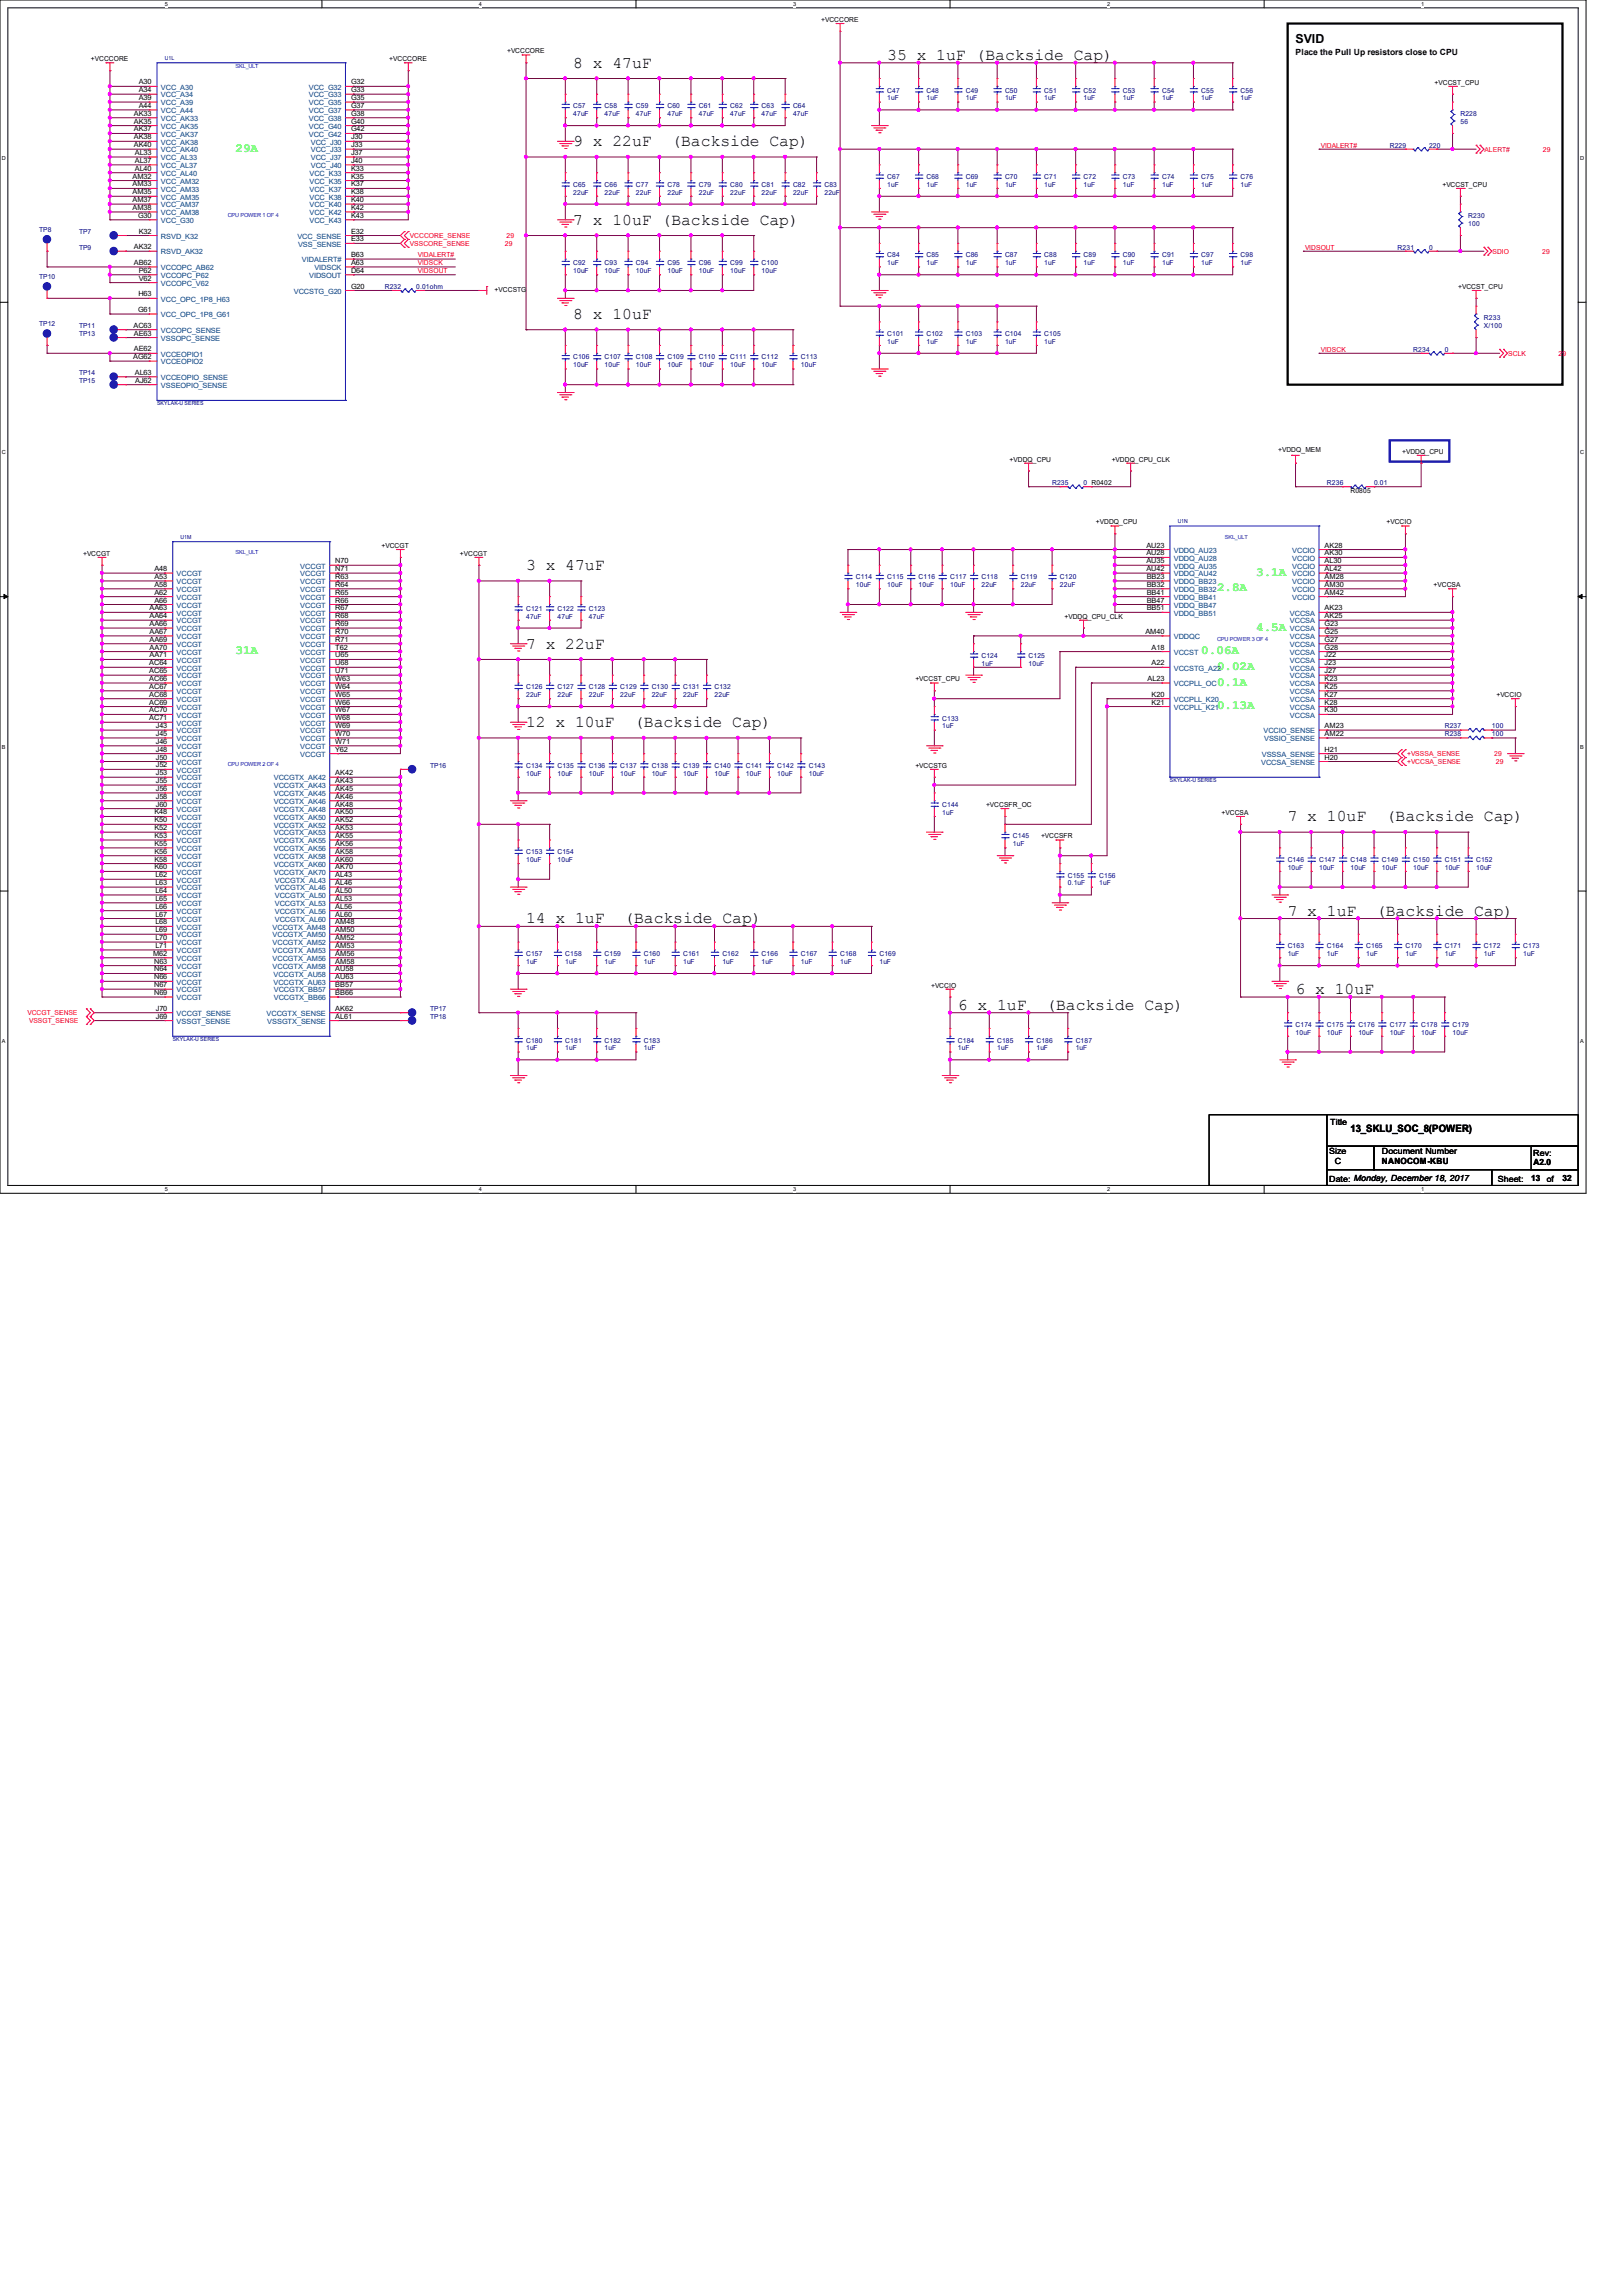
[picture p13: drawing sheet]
<svg xmlns="http://www.w3.org/2000/svg" width="210mm" height="297mm" viewBox="0 0 210 297" stroke-linecap="round" stroke-linejoin="round" font-family="sans-serif">
<defs><g id="words">
<g font-size="2.1">
<text x="74.2" y="8.8">8 x 47uF</text>
<text x="114.8" y="7.7">35 x 1uF (Backside Cap)</text>
<text x="74.2" y="18.9">9 x 22uF</text>
<text x="86.9" y="18.9">(Backside Cap)</text>
<text x="74.2" y="29.1">7 x 10uF (Backside Cap)</text>
<text x="74.2" y="41.3">8 x 10uF</text>
<text x="68.1" y="73.8">3 x 47uF</text>
<text x="68.1" y="83.9">7 x 22uF</text>
<text x="68.1" y="94.1">12 x 10uF</text>
<text x="82" y="94.1">(Backside Cap)</text>
<text x="166.6" y="106.3">7 x 10uF</text>
<text x="179.3" y="106.3">(Backside Cap)</text>
<text x="68.1" y="119.5">14 x 1uF</text>
<text x="80.8" y="119.5">(Backside Cap)</text>
<text x="166.6" y="118.5">7 x 1uF</text>
<text x="178.1" y="118.5">(Backside Cap)</text>
<text x="124" y="130.7">6 x 1uF</text>
<text x="135.4" y="130.7">(Backside Cap)</text>
<text x="167.6" y="128.7">6 x 10uF</text>
</g>
<text font-size="1.6" x="167.6" y="5.6">SVID</text>
<g font-size="1.6" fill="#0f0">
<text x="30.5" y="19.6">29A</text>
<text x="157.5" y="76.5">2.8A</text>
<text x="162.6" y="74.5">3.1A</text>
<text x="162.6" y="81.6">4.5A</text>
<text x="30.5" y="84.7">31A</text>
<text x="155.4" y="84.7">0.06A</text>
<text x="157.5" y="86.7">0.02A</text>
<text x="157.5" y="88.7">0.1A</text>
<text x="157.5" y="91.8">0.13A</text>
</g>
<text font-size="1.3" x="174.8" y="146.5">13_SKLU_SOC_8(POWER)</text>
<g font-size="1.1">
<text x="167.6" y="7.1">Place the Pull Up resistors close to CPU</text>
<text x="172" y="149.4">Size</text>
<text x="172.1" y="145.5">Title</text>
<text x="178.8" y="149.4">Document Number</text>
<text x="198.4" y="149.6">Rev:</text>
<text x="172" y="152.9">Date: Monday, December 18, 2017</text>
<text x="172.7" y="150.7">C</text>
<text x="178.8" y="150.7">NANOCOM-KBU</text>
<text x="193.8" y="152.9">Sheet:</text>
<text x="198.1" y="152.9">13</text>
<text x="198.4" y="150.8">A2.0</text>
<text x="200.2" y="153">of</text>
<text x="202.2" y="152.9">32</text>
</g>
<g font-size=".9">
<text x="106.3" y="2.8">+VCCCORE</text>
<text x="11.8" y="7.9">+VCCCORE</text>
<text x="17.9" y="10.9">A30</text>
<text x="17.9" y="11.9">A34</text>
<text x="45.4" y="10.9">G32</text>
<text x="45.4" y="11.9">G33</text>
<text x="50.4" y="7.9">+VCCCORE</text>
<text x="65.6" y="6.9">+VCCCORE</text>
<text x="185.6" y="11">+VCCST_CPU</text>
<text x="17.3" y="15">AK33</text>
<text x="17.3" y="16">AK35</text>
<text x="17.3" y="17">AK37</text>
<text x="17.9" y="13">A39</text>
<text x="17.9" y="14">A44</text>
<text x="45.4" y="13">G35</text>
<text x="45.4" y="14">G37</text>
<text x="45.4" y="15">G38</text>
<text x="45.4" y="16">G40</text>
<text x="45.4" y="17">G42</text>
<text x="17.1" y="23.1">AM32</text>
<text x="17.3" y="18">AK38</text>
<text x="17.3" y="19">AK40</text>
<text x="17.4" y="20.1">AL33</text>
<text x="17.4" y="21.1">AL37</text>
<text x="17.4" y="22.1">AL40</text>
<text x="45.4" y="18">J30</text>
<text x="45.4" y="19">J33</text>
<text x="45.4" y="20.1">J37</text>
<text x="45.4" y="21.1">J40</text>
<text x="45.4" y="22.1">K33</text>
<text x="45.4" y="23.1">K35</text>
<text x="17.1" y="24.1">AM33</text>
<text x="17.1" y="25.1">AM35</text>
<text x="17.1" y="26.2">AM37</text>
<text x="17.1" y="27.2">AM38</text>
<text x="17.9" y="28.2">G30</text>
<text x="45.4" y="24.1">K37</text>
<text x="45.4" y="25.1">K38</text>
<text x="45.4" y="26.2">K40</text>
<text x="45.4" y="27.2">K42</text>
<text x="45.4" y="28.2">K43</text>
<text x="186.7" y="24.2">+VCCST_CPU</text>
<text x="17.3" y="34.3">AB62</text>
<text x="17.3" y="32.3">AK32</text>
<text x="17.9" y="35.3">P62</text>
<text x="17.9" y="30.2">K32</text>
<text x="45.4" y="30.2">E32</text>
<text x="45.4" y="33.3">B63</text>
<text x="45.4" y="34.3">A63</text>
<text x="45.4" y="35.3">D64</text>
<text x="45.4" y="31.2">E33</text>
<text x="17.9" y="40.4">G61</text>
<text x="17.9" y="38.4">H63</text>
<text x="17.9" y="36.3">V62</text>
<text x="45.4" y="37.3">G20</text>
<text x="64" y="37.8">+VCCSTG</text>
<text x="188.7" y="37.4">+VCCST_CPU</text>
<text x="17.2" y="46.5">AG62</text>
<text x="17.3" y="42.4">AC63</text>
<text x="17.3" y="45.5">AE62</text>
<text x="17.3" y="43.4">AE63</text>
<text x="17.4" y="48.5">AL63</text>
<text x="17.5" y="49.5">AJ62</text>
<text x="130.6" y="59.7">+VDDQ_CPU</text>
<text x="143.9" y="59.7">+VDDQ_CPU_CLK</text>
<text x="165.4" y="58.5">+VDDQ_MEM</text>
<text x="181.4" y="58.7">+VDDQ_CPU</text>
<text x="174.8" y="63.8">R0805</text>
<text x="10.8" y="71.9">+VCCGT</text>
<text x="49.4" y="70.9">+VCCGT</text>
<text x="59.5" y="71.9">+VCCGT</text>
<text x="141.8" y="67.9">+VDDQ_CPU</text>
<text x="148.3" y="70.9">AU23</text>
<text x="148.3" y="71.9">AU28</text>
<text x="171.4" y="70.9">AK28</text>
<text x="171.4" y="71.9">AK30</text>
<text x="179.4" y="67.9">+VCCIO</text>
<text x="20" y="73.9">A48</text>
<text x="20" y="74.9">A53</text>
<text x="20" y="75.9">A58</text>
<text x="20" y="77">A62</text>
<text x="20" y="78">A66</text>
<text x="43.4" y="72.9">N70</text>
<text x="43.4" y="73.9">N71</text>
<text x="43.4" y="74.9">R63</text>
<text x="43.4" y="75.9">R64</text>
<text x="43.4" y="77">R65</text>
<text x="43.4" y="78">R66</text>
<text x="148.3" y="72.9">AU35</text>
<text x="148.3" y="73.9">AU42</text>
<text x="148.4" y="74.9">BB23</text>
<text x="148.4" y="75.9">BB32</text>
<text x="148.4" y="77">BB41</text>
<text x="148.4" y="78">BB47</text>
<text x="171.4" y="72.9">AL30</text>
<text x="171.4" y="73.9">AL42</text>
<text x="171.4" y="74.9">AM28</text>
<text x="171.4" y="75.9">AM30</text>
<text x="171.4" y="77">AM42</text>
<text x="185.5" y="76">+VCCSA</text>
<text x="19.3" y="79">AA63</text>
<text x="19.3" y="80">AA64</text>
<text x="19.3" y="81">AA66</text>
<text x="19.3" y="82">AA67</text>
<text x="19.3" y="83.1">AA69</text>
<text x="43.4" y="79">R67</text>
<text x="43.4" y="80">R68</text>
<text x="43.4" y="81">R69</text>
<text x="43.4" y="82">R70</text>
<text x="43.4" y="83.1">R71</text>
<text x="137.8" y="80.1">+VDDQ_CPU_CLK</text>
<text x="148.2" y="82">AM40</text>
<text x="148.4" y="79">BB51</text>
<text x="171.4" y="79">AK23</text>
<text x="171.4" y="80">AK25</text>
<text x="171.4" y="81">G23</text>
<text x="171.4" y="82">G25</text>
<text x="171.4" y="83.1">G27</text>
<text x="19.3" y="86.1">AC64</text>
<text x="19.3" y="87.1">AC65</text>
<text x="19.3" y="88.1">AC66</text>
<text x="19.3" y="89.2">AC67</text>
<text x="19.3" y="84.1">AA70</text>
<text x="19.3" y="85.1">AA71</text>
<text x="43.4" y="84.1">T62</text>
<text x="43.4" y="85.1">U65</text>
<text x="43.4" y="86.1">U68</text>
<text x="43.4" y="87.1">U71</text>
<text x="43.4" y="88.1">W63</text>
<text x="43.4" y="89.2">W64</text>
<text x="118.5" y="88.2">+VCCST_CPU</text>
<text x="148.5" y="88.1">AL23</text>
<text x="149" y="84.1">A18</text>
<text x="149" y="86.1">A22</text>
<text x="171.4" y="84.1">G28</text>
<text x="171.4" y="85.1">J22</text>
<text x="171.4" y="86.1">J23</text>
<text x="171.4" y="87.1">J27</text>
<text x="171.4" y="88.1">K23</text>
<text x="171.4" y="89.2">K25</text>
<text x="19.3" y="90.2">AC68</text>
<text x="19.3" y="91.2">AC69</text>
<text x="19.3" y="92.2">AC70</text>
<text x="19.3" y="93.2">AC71</text>
<text x="20.2" y="94.2">J43</text>
<text x="20.2" y="95.2">J45</text>
<text x="43.4" y="90.2">W65</text>
<text x="43.4" y="91.2">W66</text>
<text x="43.4" y="92.2">W67</text>
<text x="43.4" y="93.2">W68</text>
<text x="43.4" y="94.2">W69</text>
<text x="43.4" y="95.2">W70</text>
<text x="149" y="90.2">K20</text>
<text x="149" y="91.2">K21</text>
<text x="171.4" y="94.2">AM23</text>
<text x="171.4" y="90.2">K27</text>
<text x="171.4" y="91.2">K28</text>
<text x="171.4" y="92.2">K30</text>
<text x="171.4" y="95.2">AM22</text>
<text x="193.6" y="90.2">+VCCIO</text>
<text x="20.2" y="96.3">J46</text>
<text x="20.2" y="97.3">J48</text>
<text x="20.2" y="98.3">J50</text>
<text x="20.2" y="99.3">J52</text>
<text x="20.2" y="100.3">J53</text>
<text x="20.2" y="101.3">J55</text>
<text x="43.4" y="96.3">W71</text>
<text x="43.4" y="97.3">Y62</text>
<text x="43.4" y="100.3">AK42</text>
<text x="43.4" y="101.3">AK43</text>
<text x="118.5" y="99.4">+VCCSTG</text>
<text x="171.4" y="97.3">H21</text>
<text x="171.4" y="98.3">H20</text>
<text x="20" y="105.4">K48</text>
<text x="20" y="106.4">K50</text>
<text x="20" y="107.4">K52</text>
<text x="20.2" y="102.4">J56</text>
<text x="20.2" y="103.4">J58</text>
<text x="20.2" y="104.4">J60</text>
<text x="43.4" y="102.4">AK45</text>
<text x="43.4" y="103.4">AK46</text>
<text x="43.4" y="104.4">AK48</text>
<text x="43.4" y="105.4">AK50</text>
<text x="43.4" y="106.4">AK52</text>
<text x="43.4" y="107.4">AK53</text>
<text x="127.6" y="104.4">+VCCSFR_OC</text>
<text x="158.1" y="105.5">+VCCSA</text>
<text x="20" y="108.5">K53</text>
<text x="20" y="109.5">K55</text>
<text x="20" y="110.5">K56</text>
<text x="20" y="111.5">K58</text>
<text x="20" y="112.5">K60</text>
<text x="20.1" y="113.5">L62</text>
<text x="43.4" y="108.5">AK55</text>
<text x="43.4" y="109.5">AK56</text>
<text x="43.4" y="110.5">AK58</text>
<text x="43.4" y="111.5">AK60</text>
<text x="43.4" y="112.5">AK70</text>
<text x="43.4" y="113.5">AL43</text>
<text x="134.7" y="108.5">+VCCSFR</text>
<text x="20.1" y="114.6">L63</text>
<text x="20.1" y="115.6">L64</text>
<text x="20.1" y="116.6">L65</text>
<text x="20.1" y="117.6">L66</text>
<text x="20.1" y="118.6">L67</text>
<text x="20.1" y="119.6">L68</text>
<text x="43.4" y="114.6">AL46</text>
<text x="43.4" y="115.6">AL50</text>
<text x="43.4" y="116.6">AL53</text>
<text x="43.4" y="117.6">AL56</text>
<text x="43.4" y="118.6">AL60</text>
<text x="43.4" y="119.6">AM48</text>
<text x="19.8" y="123.7">M62</text>
<text x="19.9" y="124.7">N63</text>
<text x="19.9" y="125.7">N64</text>
<text x="20.1" y="120.6">L69</text>
<text x="20.1" y="121.7">L70</text>
<text x="20.1" y="122.7">L71</text>
<text x="43.4" y="120.6">AM50</text>
<text x="43.4" y="121.7">AM52</text>
<text x="43.4" y="122.7">AM53</text>
<text x="43.4" y="123.7">AM56</text>
<text x="43.4" y="124.7">AM58</text>
<text x="43.4" y="125.7">AU58</text>
<text x="19.9" y="126.7">N66</text>
<text x="19.9" y="127.8">N67</text>
<text x="19.9" y="128.8">N69</text>
<text x="20.2" y="130.8">J70</text>
<text x="20.2" y="131.8">J69</text>
<text x="43.4" y="126.7">AU63</text>
<text x="43.4" y="127.8">BB57</text>
<text x="43.4" y="128.8">BB66</text>
<text x="43.4" y="130.8">AK62</text>
<text x="43.4" y="131.8">AL61</text>
<text x="120.5" y="127.8">+VCCIO</text>
</g>
<g font-size=".9" fill="#004080">
<text x="20.8" y="11.6">VCC_A30</text>
<text x="40" y="11.6">VCC_G32</text>
<text x="20.8" y="12.6">VCC_A34</text>
<text x="20.8" y="13.6">VCC_A39</text>
<text x="20.8" y="14.6">VCC_A44</text>
<text x="20.8" y="15.7">VCC_AK33</text>
<text x="20.8" y="16.7">VCC_AK35</text>
<text x="20.8" y="17.7">VCC_AK37</text>
<text x="40" y="12.6">VCC_G33</text>
<text x="40" y="13.6">VCC_G35</text>
<text x="40" y="14.6">VCC_G37</text>
<text x="40" y="15.7">VCC_G38</text>
<text x="40" y="16.7">VCC_G40</text>
<text x="40" y="17.7">VCC_G42</text>
<text x="20.8" y="18.7">VCC_AK38</text>
<text x="20.8" y="19.7">VCC_AK40</text>
<text x="20.8" y="20.7">VCC_AL33</text>
<text x="20.8" y="21.8">VCC_AL37</text>
<text x="20.8" y="22.8">VCC_AL40</text>
<text x="20.8" y="23.8">VCC_AM32</text>
<text x="40" y="22.8">VCC_K33</text>
<text x="40" y="23.8">VCC_K35</text>
<text x="40.2" y="18.7">VCC_J30</text>
<text x="40.2" y="19.7">VCC_J33</text>
<text x="40.2" y="20.7">VCC_J37</text>
<text x="40.2" y="21.8">VCC_J40</text>
<text x="20.8" y="24.8">VCC_AM33</text>
<text x="20.8" y="25.8">VCC_AM35</text>
<text x="20.8" y="26.8">VCC_AM37</text>
<text x="20.8" y="27.9">VCC_AM38</text>
<text x="20.8" y="28.9">VCC_G30</text>
<text x="40" y="24.8">VCC_K37</text>
<text x="40" y="25.8">VCC_K38</text>
<text x="40" y="26.8">VCC_K40</text>
<text x="40" y="27.9">VCC_K42</text>
<text x="40" y="28.9">VCC_K43</text>
<text x="20.8" y="35">VCCOPC_AB62</text>
<text x="20.8" y="36">VCCOPC_P62</text>
<text x="20.8" y="30.9">RSVD_K32</text>
<text x="20.8" y="32.9">RSVD_AK32</text>
<text x="38.5" y="30.9">VCC_SENSE</text>
<text x="38.6" y="31.9">VSS_SENSE</text>
<text x="39.1" y="34">VIDALERT#</text>
<text x="40" y="36">VIDSOUT</text>
<text x="40.7" y="35">VIDSCK</text>
<text x="20.8" y="37">VCCOPC_V62</text>
<text x="20.8" y="39">VCC_OPC_1P8_H63</text>
<text x="20.8" y="41.1">VCC_OPC_1P8_G61</text>
<text x="38" y="38">VCCSTG_G20</text>
<text x="20.8" y="46.1">VCCEOPIO1</text>
<text x="20.8" y="47.2">VCCEOPIO2</text>
<text x="20.8" y="43.1">VCCOPC_SENSE</text>
<text x="20.8" y="44.1">VSSOPC_SENSE</text>
<text x="20.8" y="49.2">VCCEOPIO_SENSE</text>
<text x="20.8" y="50.2">VSSEOPIO_SENSE</text>
<text x="151.9" y="71.5">VDDQ_AU23</text>
<text x="167.2" y="71.5">VCCIO</text>
<text x="22.9" y="74.6">VCCGT</text>
<text x="22.9" y="75.6">VCCGT</text>
<text x="22.9" y="76.6">VCCGT</text>
<text x="22.9" y="77.6">VCCGT</text>
<text x="38.9" y="73.6">VCCGT</text>
<text x="38.9" y="74.6">VCCGT</text>
<text x="38.9" y="75.6">VCCGT</text>
<text x="38.9" y="76.6">VCCGT</text>
<text x="38.9" y="77.6">VCCGT</text>
<text x="151.9" y="72.6">VDDQ_AU28</text>
<text x="151.9" y="73.6">VDDQ_AU35</text>
<text x="151.9" y="74.6">VDDQ_AU42</text>
<text x="151.9" y="75.6">VDDQ_BB23</text>
<text x="151.9" y="76.6">VDDQ_BB32</text>
<text x="151.9" y="77.6">VDDQ_BB41</text>
<text x="167.2" y="72.6">VCCIO</text>
<text x="167.2" y="73.6">VCCIO</text>
<text x="167.2" y="74.6">VCCIO</text>
<text x="167.2" y="75.6">VCCIO</text>
<text x="167.2" y="76.6">VCCIO</text>
<text x="167.2" y="77.6">VCCIO</text>
<text x="22.9" y="78.7">VCCGT</text>
<text x="22.9" y="79.7">VCCGT</text>
<text x="22.9" y="80.7">VCCGT</text>
<text x="22.9" y="81.7">VCCGT</text>
<text x="22.9" y="82.7">VCCGT</text>
<text x="22.9" y="83.7">VCCGT</text>
<text x="38.9" y="78.7">VCCGT</text>
<text x="38.9" y="79.7">VCCGT</text>
<text x="38.9" y="80.7">VCCGT</text>
<text x="38.9" y="81.7">VCCGT</text>
<text x="38.9" y="82.7">VCCGT</text>
<text x="38.9" y="83.7">VCCGT</text>
<text x="151.9" y="78.7">VDDQ_BB47</text>
<text x="151.9" y="79.7">VDDQ_BB51</text>
<text x="151.9" y="82.7">VDDQC</text>
<text x="166.9" y="79.7">VCCSA</text>
<text x="166.9" y="80.7">VCCSA</text>
<text x="166.9" y="81.7">VCCSA</text>
<text x="166.9" y="82.7">VCCSA</text>
<text x="166.9" y="83.7">VCCSA</text>
<text x="22.9" y="84.7">VCCGT</text>
<text x="22.9" y="85.8">VCCGT</text>
<text x="22.9" y="86.8">VCCGT</text>
<text x="22.9" y="87.8">VCCGT</text>
<text x="22.9" y="88.8">VCCGT</text>
<text x="22.9" y="89.8">VCCGT</text>
<text x="38.9" y="84.7">VCCGT</text>
<text x="38.9" y="85.8">VCCGT</text>
<text x="38.9" y="86.8">VCCGT</text>
<text x="38.9" y="87.8">VCCGT</text>
<text x="38.9" y="88.8">VCCGT</text>
<text x="38.9" y="89.8">VCCGT</text>
<text x="151.9" y="84.7">VCCST</text>
<text x="151.9" y="86.8">VCCSTG_A22</text>
<text x="151.9" y="88.8">VCCPLL_OC</text>
<text x="166.9" y="84.7">VCCSA</text>
<text x="166.9" y="85.8">VCCSA</text>
<text x="166.9" y="86.8">VCCSA</text>
<text x="166.9" y="87.8">VCCSA</text>
<text x="166.9" y="88.8">VCCSA</text>
<text x="166.9" y="89.8">VCCSA</text>
<text x="22.9" y="90.8">VCCGT</text>
<text x="22.9" y="91.9">VCCGT</text>
<text x="22.9" y="92.9">VCCGT</text>
<text x="22.9" y="93.9">VCCGT</text>
<text x="22.9" y="94.9">VCCGT</text>
<text x="22.9" y="95.9">VCCGT</text>
<text x="38.9" y="90.8">VCCGT</text>
<text x="38.9" y="91.9">VCCGT</text>
<text x="38.9" y="92.9">VCCGT</text>
<text x="38.9" y="93.9">VCCGT</text>
<text x="38.9" y="94.9">VCCGT</text>
<text x="38.9" y="95.9">VCCGT</text>
<text x="151.9" y="90.8">VCCPLL_K20</text>
<text x="151.9" y="91.9">VCCPLL_K21</text>
<text x="163.5" y="94.9">VCCIO_SENSE</text>
<text x="163.6" y="95.9">VSSIO_SENSE</text>
<text x="166.9" y="90.8">VCCSA</text>
<text x="166.9" y="91.9">VCCSA</text>
<text x="166.9" y="92.9">VCCSA</text>
<text x="22.9" y="96.9">VCCGT</text>
<text x="22.9" y="98">VCCGT</text>
<text x="22.9" y="99">VCCGT</text>
<text x="22.9" y="100">VCCGT</text>
<text x="22.9" y="101">VCCGT</text>
<text x="35.4" y="101">VCCGTX_AK42</text>
<text x="38.9" y="96.9">VCCGT</text>
<text x="38.9" y="98">VCCGT</text>
<text x="163.2" y="99">VCCSA_SENSE</text>
<text x="163.3" y="98">VSSSA_SENSE</text>
<text x="22.9" y="102">VCCGT</text>
<text x="22.9" y="103">VCCGT</text>
<text x="22.9" y="104.1">VCCGT</text>
<text x="22.9" y="105.1">VCCGT</text>
<text x="22.9" y="106.1">VCCGT</text>
<text x="22.9" y="107.1">VCCGT</text>
<text x="35.4" y="102">VCCGTX_AK43</text>
<text x="35.4" y="103">VCCGTX_AK45</text>
<text x="35.4" y="104.1">VCCGTX_AK46</text>
<text x="35.4" y="105.1">VCCGTX_AK48</text>
<text x="35.4" y="106.1">VCCGTX_AK50</text>
<text x="35.4" y="107.1">VCCGTX_AK52</text>
<text x="22.9" y="108.1">VCCGT</text>
<text x="22.9" y="109.1">VCCGT</text>
<text x="22.9" y="110.1">VCCGT</text>
<text x="22.9" y="111.2">VCCGT</text>
<text x="22.9" y="112.2">VCCGT</text>
<text x="22.9" y="113.2">VCCGT</text>
<text x="35.4" y="108.1">VCCGTX_AK53</text>
<text x="35.4" y="109.1">VCCGTX_AK55</text>
<text x="35.4" y="110.1">VCCGTX_AK56</text>
<text x="35.4" y="111.2">VCCGTX_AK58</text>
<text x="35.4" y="112.2">VCCGTX_AK60</text>
<text x="35.4" y="113.2">VCCGTX_AK70</text>
<text x="22.9" y="114.2">VCCGT</text>
<text x="22.9" y="115.2">VCCGT</text>
<text x="22.9" y="116.2">VCCGT</text>
<text x="22.9" y="117.3">VCCGT</text>
<text x="22.9" y="118.3">VCCGT</text>
<text x="22.9" y="119.3">VCCGT</text>
<text x="35.6" y="114.2">VCCGTX_AL43</text>
<text x="35.6" y="115.2">VCCGTX_AL46</text>
<text x="35.6" y="116.2">VCCGTX_AL50</text>
<text x="35.6" y="117.3">VCCGTX_AL53</text>
<text x="35.6" y="118.3">VCCGTX_AL56</text>
<text x="35.6" y="119.3">VCCGTX_AL60</text>
<text x="22.9" y="120.3">VCCGT</text>
<text x="22.9" y="121.3">VCCGT</text>
<text x="22.9" y="122.3">VCCGT</text>
<text x="22.9" y="123.4">VCCGT</text>
<text x="22.9" y="124.4">VCCGT</text>
<text x="22.9" y="125.4">VCCGT</text>
<text x="35.3" y="120.3">VCCGTX_AM48</text>
<text x="35.3" y="121.3">VCCGTX_AM50</text>
<text x="35.3" y="122.3">VCCGTX_AM52</text>
<text x="35.3" y="123.4">VCCGTX_AM53</text>
<text x="35.3" y="124.4">VCCGTX_AM56</text>
<text x="35.3" y="125.4">VCCGTX_AM58</text>
<text x="22.9" y="126.4">VCCGT</text>
<text x="22.9" y="127.4">VCCGT</text>
<text x="22.9" y="128.4">VCCGT</text>
<text x="22.9" y="129.5">VCCGT</text>
<text x="22.9" y="131.5">VCCGT_SENSE</text>
<text x="34.5" y="131.5">VCCGTX_SENSE</text>
<text x="35.4" y="126.4">VCCGTX_AU58</text>
<text x="35.4" y="127.4">VCCGTX_AU63</text>
<text x="35.4" y="128.4">VCCGTX_BB57</text>
<text x="35.4" y="129.5">VCCGTX_BB66</text>
<text x="22.9" y="132.5">VSSGT_SENSE</text>
<text x="34.6" y="132.5">VSSGTX_SENSE</text>
</g>
<g font-size=".9" fill="#000080">
<text x="114.8" y="12">C47</text>
<text x="119.9" y="12">C48</text>
<text x="125" y="12">C49</text>
<text x="130.1" y="12">C50</text>
<text x="135.1" y="12">C51</text>
<text x="140.2" y="12">C52</text>
<text x="145.3" y="12">C53</text>
<text x="150.4" y="12">C54</text>
<text x="155.5" y="12">C55</text>
<text x="160.5" y="12">C56</text>
<text x="74.2" y="14">C57</text>
<text x="74.2" y="15">47uF</text>
<text x="78.2" y="14">C58</text>
<text x="78.2" y="15">47uF</text>
<text x="82.3" y="14">C59</text>
<text x="82.3" y="15">47uF</text>
<text x="86.4" y="14">C60</text>
<text x="86.4" y="15">47uF</text>
<text x="90.4" y="14">C61</text>
<text x="90.4" y="15">47uF</text>
<text x="94.5" y="14">C62</text>
<text x="94.5" y="15">47uF</text>
<text x="98.6" y="14">C63</text>
<text x="98.6" y="15">47uF</text>
<text x="102.6" y="14">C64</text>
<text x="102.6" y="15">47uF</text>
<text x="114.8" y="13">1uF</text>
<text x="119.9" y="13">1uF</text>
<text x="125" y="13">1uF</text>
<text x="130.1" y="13">1uF</text>
<text x="135.1" y="13">1uF</text>
<text x="140.2" y="13">1uF</text>
<text x="145.3" y="13">1uF</text>
<text x="150.4" y="13">1uF</text>
<text x="155.5" y="13">1uF</text>
<text x="160.5" y="13">1uF</text>
<text x="189" y="15">R228</text>
<text x="189" y="16">56</text>
<text x="114.8" y="23.2">C67</text>
<text x="119.9" y="23.2">C68</text>
<text x="125" y="23.2">C69</text>
<text x="130.1" y="23.2">C70</text>
<text x="135.1" y="23.2">C71</text>
<text x="140.2" y="23.2">C72</text>
<text x="145.3" y="23.2">C73</text>
<text x="150.4" y="23.2">C74</text>
<text x="155.5" y="23.2">C75</text>
<text x="160.5" y="23.2">C76</text>
<text x="179.8" y="19.1">R229</text>
<text x="184.9" y="19.1">220</text>
<text x="74.2" y="24.2">C65</text>
<text x="74.2" y="25.2">22uF</text>
<text x="78.2" y="24.2">C66</text>
<text x="78.2" y="25.2">22uF</text>
<text x="82.3" y="24.2">C77</text>
<text x="82.3" y="25.2">22uF</text>
<text x="86.4" y="24.2">C78</text>
<text x="86.4" y="25.2">22uF</text>
<text x="90.4" y="24.2">C79</text>
<text x="90.4" y="25.2">22uF</text>
<text x="94.5" y="24.2">C80</text>
<text x="94.5" y="25.2">22uF</text>
<text x="98.6" y="24.2">C81</text>
<text x="98.6" y="25.2">22uF</text>
<text x="102.6" y="24.2">C82</text>
<text x="102.6" y="25.2">22uF</text>
<text x="106.7" y="24.2">C83</text>
<text x="106.7" y="25.2">22uF</text>
<text x="114.8" y="24.2">1uF</text>
<text x="119.9" y="24.2">1uF</text>
<text x="125" y="24.2">1uF</text>
<text x="130.1" y="24.2">1uF</text>
<text x="135.1" y="24.2">1uF</text>
<text x="140.2" y="24.2">1uF</text>
<text x="145.3" y="24.2">1uF</text>
<text x="150.4" y="24.2">1uF</text>
<text x="155.5" y="24.2">1uF</text>
<text x="160.5" y="24.2">1uF</text>
<text x="190" y="28.2">R230</text>
<text x="190" y="29.3">100</text>
<text x="5.1" y="30.1">TP8</text>
<text x="10.2" y="30.3">TP7</text>
<text x="10.2" y="32.3">TP9</text>
<text x="74.2" y="34.3">C92</text>
<text x="74.2" y="35.3">10uF</text>
<text x="78.2" y="34.3">C93</text>
<text x="78.2" y="35.3">10uF</text>
<text x="82.3" y="34.3">C94</text>
<text x="82.3" y="35.3">10uF</text>
<text x="86.4" y="34.3">C95</text>
<text x="86.4" y="35.3">10uF</text>
<text x="90.4" y="34.3">C96</text>
<text x="90.4" y="35.3">10uF</text>
<text x="94.5" y="34.3">C99</text>
<text x="94.5" y="35.3">10uF</text>
<text x="98.6" y="34.3">C100</text>
<text x="98.6" y="35.3">10uF</text>
<text x="114.8" y="33.3">C84</text>
<text x="114.8" y="34.3">1uF</text>
<text x="119.9" y="33.3">C85</text>
<text x="119.9" y="34.3">1uF</text>
<text x="125" y="33.3">C86</text>
<text x="125" y="34.3">1uF</text>
<text x="130.1" y="33.3">C87</text>
<text x="130.1" y="34.3">1uF</text>
<text x="135.1" y="33.3">C88</text>
<text x="135.1" y="34.3">1uF</text>
<text x="140.2" y="33.3">C89</text>
<text x="140.2" y="34.3">1uF</text>
<text x="145.3" y="33.3">C90</text>
<text x="145.3" y="34.3">1uF</text>
<text x="150.4" y="33.3">C91</text>
<text x="150.4" y="34.3">1uF</text>
<text x="155.5" y="33.3">C97</text>
<text x="155.5" y="34.3">1uF</text>
<text x="160.5" y="33.3">C98</text>
<text x="160.5" y="34.3">1uF</text>
<text x="180.9" y="32.3">R231</text>
<text x="184.9" y="32.3">0</text>
<text x="5.1" y="36.2">TP10</text>
<text x="49.8" y="37.4">R232</text>
<text x="53.9" y="37.4">0.01ohm</text>
<text x="192" y="41.4">R233</text>
<text x="5.1" y="42.2">TP12</text>
<text x="10.2" y="43.5">TP13</text>
<text x="10.2" y="42.5">TP11</text>
<text x="74.2" y="46.5">C106</text>
<text x="74.2" y="47.5">10uF</text>
<text x="78.2" y="46.5">C107</text>
<text x="78.2" y="47.5">10uF</text>
<text x="82.3" y="46.5">C108</text>
<text x="82.3" y="47.5">10uF</text>
<text x="86.4" y="46.5">C109</text>
<text x="86.4" y="47.5">10uF</text>
<text x="90.4" y="46.5">C110</text>
<text x="90.4" y="47.5">10uF</text>
<text x="94.5" y="46.5">C111</text>
<text x="94.5" y="47.5">10uF</text>
<text x="98.6" y="46.5">C112</text>
<text x="98.6" y="47.5">10uF</text>
<text x="103.6" y="46.5">C113</text>
<text x="103.6" y="47.5">10uF</text>
<text x="114.8" y="43.5">C101</text>
<text x="114.8" y="44.5">1uF</text>
<text x="119.9" y="43.5">C102</text>
<text x="119.9" y="44.5">1uF</text>
<text x="125" y="43.5">C103</text>
<text x="125" y="44.5">1uF</text>
<text x="130.1" y="43.5">C104</text>
<text x="130.1" y="44.5">1uF</text>
<text x="135.1" y="43.5">C105</text>
<text x="135.1" y="44.5">1uF</text>
<text x="182.9" y="45.5">R234</text>
<text x="187" y="45.5">0</text>
<text x="192" y="42.5">X/100</text>
<text x="10.2" y="48.6">TP14</text>
<text x="10.2" y="49.6">TP15</text>
<text x="136.1" y="62.8">R235</text>
<text x="140.2" y="62.8">0 R0402</text>
<text x="171.7" y="62.8">R236</text>
<text x="177.8" y="62.8">0.01</text>
<text x="110.7" y="75">C114</text>
<text x="110.7" y="76">10uF</text>
<text x="114.8" y="75">C115</text>
<text x="114.8" y="76">10uF</text>
<text x="118.9" y="75">C116</text>
<text x="118.9" y="76">10uF</text>
<text x="122.9" y="75">C117</text>
<text x="122.9" y="76">10uF</text>
<text x="127" y="75">C118</text>
<text x="127" y="76">22uF</text>
<text x="132.1" y="75">C119</text>
<text x="132.1" y="76">22uF</text>
<text x="137.2" y="75">C120</text>
<text x="137.2" y="76">22uF</text>
<text x="68.1" y="79">C121</text>
<text x="68.1" y="80.1">47uF</text>
<text x="72.1" y="79">C122</text>
<text x="72.1" y="80.1">47uF</text>
<text x="76.2" y="79">C123</text>
<text x="76.2" y="80.1">47uF</text>
<text x="68.1" y="89.2">C126</text>
<text x="72.1" y="89.2">C127</text>
<text x="76.2" y="89.2">C128</text>
<text x="80.3" y="89.2">C129</text>
<text x="84.3" y="89.2">C130</text>
<text x="88.4" y="89.2">C131</text>
<text x="92.5" y="89.2">C132</text>
<text x="127" y="85.1">C124</text>
<text x="127" y="86.1">1uF</text>
<text x="133.1" y="85.1">C125</text>
<text x="133.1" y="86.1">10uF</text>
<text x="68.1" y="90.2">22uF</text>
<text x="72.1" y="90.2">22uF</text>
<text x="76.2" y="90.2">22uF</text>
<text x="80.3" y="90.2">22uF</text>
<text x="84.3" y="90.2">22uF</text>
<text x="88.4" y="90.2">22uF</text>
<text x="92.5" y="90.2">22uF</text>
<text x="121.9" y="93.3">C133</text>
<text x="121.9" y="94.3">1uF</text>
<text x="186.9" y="95.3">R238</text>
<text x="186.9" y="94.3">R237</text>
<text x="193" y="95.3">100</text>
<text x="193" y="94.3">100</text>
<text x="55.7" y="99.4">TP16</text>
<text x="68.1" y="99.4">C134</text>
<text x="68.1" y="100.4">10uF</text>
<text x="72.1" y="99.4">C135</text>
<text x="72.1" y="100.4">10uF</text>
<text x="76.2" y="99.4">C136</text>
<text x="76.2" y="100.4">10uF</text>
<text x="80.3" y="99.4">C137</text>
<text x="80.3" y="100.4">10uF</text>
<text x="84.3" y="99.4">C138</text>
<text x="84.3" y="100.4">10uF</text>
<text x="88.4" y="99.4">C139</text>
<text x="88.4" y="100.4">10uF</text>
<text x="92.5" y="99.4">C140</text>
<text x="92.5" y="100.4">10uF</text>
<text x="96.5" y="99.4">C141</text>
<text x="96.5" y="100.4">10uF</text>
<text x="100.6" y="99.4">C142</text>
<text x="100.6" y="100.4">10uF</text>
<text x="104.7" y="99.4">C143</text>
<text x="104.7" y="100.4">10uF</text>
<text x="121.9" y="104.4">C144</text>
<text x="121.9" y="105.5">1uF</text>
<text x="68.1" y="110.5">C153</text>
<text x="68.1" y="111.5">10uF</text>
<text x="72.1" y="110.5">C154</text>
<text x="72.1" y="111.5">10uF</text>
<text x="131.1" y="108.5">C145</text>
<text x="131.1" y="109.5">1uF</text>
<text x="138.2" y="113.6">C155</text>
<text x="142.2" y="113.6">C156</text>
<text x="166.6" y="111.5">C146</text>
<text x="166.6" y="112.6">10uF</text>
<text x="170.7" y="111.5">C147</text>
<text x="170.7" y="112.6">10uF</text>
<text x="174.8" y="111.5">C148</text>
<text x="174.8" y="112.6">10uF</text>
<text x="178.8" y="111.5">C149</text>
<text x="178.8" y="112.6">10uF</text>
<text x="182.9" y="111.5">C150</text>
<text x="182.9" y="112.6">10uF</text>
<text x="186.9" y="111.5">C151</text>
<text x="186.9" y="112.6">10uF</text>
<text x="191" y="111.5">C152</text>
<text x="191" y="112.6">10uF</text>
<text x="138.2" y="114.6">0.1uF</text>
<text x="142.2" y="114.6">1uF</text>
<text x="68.1" y="123.7">C157</text>
<text x="68.1" y="124.8">1uF</text>
<text x="73.2" y="123.7">C158</text>
<text x="73.2" y="124.8">1uF</text>
<text x="78.2" y="123.7">C159</text>
<text x="78.2" y="124.8">1uF</text>
<text x="83.3" y="123.7">C160</text>
<text x="83.3" y="124.8">1uF</text>
<text x="88.4" y="123.7">C161</text>
<text x="88.4" y="124.8">1uF</text>
<text x="93.5" y="123.7">C162</text>
<text x="93.5" y="124.8">1uF</text>
<text x="98.6" y="123.7">C166</text>
<text x="98.6" y="124.8">1uF</text>
<text x="103.6" y="123.7">C167</text>
<text x="103.6" y="124.8">1uF</text>
<text x="108.7" y="123.7">C168</text>
<text x="108.7" y="124.8">1uF</text>
<text x="113.8" y="123.7">C169</text>
<text x="113.8" y="124.8">1uF</text>
<text x="166.6" y="122.7">C163</text>
<text x="166.6" y="123.7">1uF</text>
<text x="171.7" y="122.7">C164</text>
<text x="171.7" y="123.7">1uF</text>
<text x="176.8" y="122.7">C165</text>
<text x="176.8" y="123.7">1uF</text>
<text x="181.9" y="122.7">C170</text>
<text x="181.9" y="123.7">1uF</text>
<text x="186.9" y="122.7">C171</text>
<text x="186.9" y="123.7">1uF</text>
<text x="192" y="122.7">C172</text>
<text x="192" y="123.7">1uF</text>
<text x="197.1" y="122.7">C173</text>
<text x="197.1" y="123.7">1uF</text>
<text x="55.7" y="131.9">TP18</text>
<text x="55.7" y="130.9">TP17</text>
<text x="68.1" y="134.9">C180</text>
<text x="68.1" y="135.9">1uF</text>
<text x="73.2" y="134.9">C181</text>
<text x="73.2" y="135.9">1uF</text>
<text x="78.2" y="134.9">C182</text>
<text x="78.2" y="135.9">1uF</text>
<text x="83.3" y="134.9">C183</text>
<text x="83.3" y="135.9">1uF</text>
<text x="124" y="134.9">C184</text>
<text x="124" y="135.9">1uF</text>
<text x="129" y="134.9">C185</text>
<text x="129" y="135.9">1uF</text>
<text x="134.1" y="134.9">C186</text>
<text x="134.1" y="135.9">1uF</text>
<text x="139.2" y="134.9">C187</text>
<text x="139.2" y="135.9">1uF</text>
<text x="167.6" y="132.9">C174</text>
<text x="167.6" y="133.9">10uF</text>
<text x="171.7" y="132.9">C175</text>
<text x="171.7" y="133.9">10uF</text>
<text x="175.8" y="132.9">C176</text>
<text x="175.8" y="133.9">10uF</text>
<text x="179.8" y="132.9">C177</text>
<text x="179.8" y="133.9">10uF</text>
<text x="183.9" y="132.9">C178</text>
<text x="183.9" y="133.9">10uF</text>
<text x="188" y="132.9">C179</text>
<text x="188" y="133.9">10uF</text>
</g>
<g font-size=".9" fill="#f00">
<text x="170.9" y="19.1">VIDALERT#</text>
<text x="192.1" y="19.7">ALERT#</text>
<text x="199.6" y="19.7">29</text>
<text x="53" y="30.8">VCCCORE_SENSE</text>
<text x="53" y="31.8">VSSCORE_SENSE</text>
<text x="54.1" y="34.3">VIDSCK</text>
<text x="54.1" y="35.3">VIDSOUT</text>
<text x="54.1" y="33.3">VIDALERT#</text>
<text x="65.3" y="31.8">29</text>
<text x="65.5" y="30.8">29</text>
<text x="168.9" y="32.3">VIDSOUT</text>
<text x="193.1" y="32.9">SDIO</text>
<text x="199.6" y="32.9">29</text>
<text x="170.9" y="45.5">VIDSCK</text>
<text x="195.2" y="46.1">SCLK</text>
<text x="201.7" y="46.1">29</text>
<text x="182.1" y="98.8">+VCCSA_SENSE</text>
<text x="182.1" y="97.8">+VSSSA_SENSE</text>
<text x="193.3" y="97.8">29</text>
<text x="193.6" y="98.8">29</text>
<text x="3.6" y="131.4">VCCGT_SENSE</text>
<text x="3.8" y="132.4">VSSGT_SENSE</text>
</g>
<g font-size=".7">
<text x="21.3" y=".8">5</text>
<text x="62" y=".8">4</text>
<text x="102.6" y=".8">3</text>
<text x="143.3" y=".8">2</text>
<text x="183.9" y=".8">1</text>
<text x=".3" y="20.7">D</text>
<text x="204.5" y="20.7">D</text>
<text x=".3" y="58.8">C</text>
<text x="204.5" y="58.8">C</text>
<text x=".3" y="96.9">B</text>
<text x="204.5" y="96.9">B</text>
<text x=".3" y="135">A</text>
<text x="204.5" y="135">A</text>
<text x="21.3" y="154.2">5</text>
<text x="62" y="154.2">4</text>
<text x="102.6" y="154.2">3</text>
<text x="143.3" y="154.2">2</text>
<text x="183.9" y="154.2">1</text>
</g>
<g font-size=".7" fill="#000080">
<text x="21.3" y="7.7">U1L</text>
<text x="20.3" y="52.4">SKYLAK-U SERIES</text>
<text x="23.4" y="69.7">U1M</text>
<text x="152.4" y="67.7">U1N</text>
<text x="151.4" y="101.2">SKYLAK-U SERIES</text>
<text x="22.4" y="134.7">SKYLAK-U SERIES</text>
</g>
<g font-size=".7" fill="#00f">
<text x="30.5" y="8.8">SKL_ULT</text>
<text x="29.5" y="28.1">CPU POWER 1 OF 4</text>
<text x="30.5" y="71.8">SKL_ULT</text>
<text x="158.5" y="69.7">SKL_ULT</text>
<text x="157.5" y="82.9">CPU POWER 3 OF 4</text>
<text x="29.5" y="99.2">CPU POWER 2 OF 4</text>
</g>
</g></defs>
<path d="M0 0h205.2v154.4h-205.2zM1 1h203.2v152.4h-203.2z" fill="none" stroke="#000" stroke-width=".13"/>
<g fill="#fff">
<path d="M21.3 .1h.4v.8h-.4z"/>
<path d="M21.3 153.5h.4v.8h-.4z"/>
</g>
<path d="M41.7 0v1M41.7 153.4v1" fill="none" stroke="#000" stroke-width=".13"/>
<g fill="#fff">
<path d="M62 .1h.4v.8h-.4z"/>
<path d="M62 153.5h.4v.8h-.4z"/>
</g>
<path d="M82.3 0v1M82.3 153.4v1" fill="none" stroke="#000" stroke-width=".13"/>
<g fill="#fff">
<path d="M102.6 .1h.4v.8h-.4z"/>
<path d="M102.6 153.5h.4v.8h-.4z"/>
</g>
<path d="M122.9 0v1M122.9 153.4v1" fill="none" stroke="#000" stroke-width=".13"/>
<g fill="#fff">
<path d="M143.3 .1h.3v.8h-.3z"/>
<path d="M143.3 153.5h.3v.8h-.3z"/>
</g>
<path d="M163.6 0v1M163.6 153.4v1" fill="none" stroke="#000" stroke-width=".13"/>
<g fill="#fff">
<path d="M183.9 .1h.4v.8h-.4z"/>
<path d="M183.9 153.5h.4v.8h-.4z"/>
<path d="M.3 20.1h.5v.8h-.5z"/>
<path d="M204.5 20.1h.5v.8h-.5z"/>
<path d="M.3 58.2h.5v.8h-.5z"/>
<path d="M204.5 58.2h.5v.8h-.5z"/>
</g>
<path d="M0 39.1h1M204.2 39.1h1" fill="none" stroke="#000" stroke-width=".13"/>
<g fill="#fff">
<path d="M.3 96.3h.4v.8h-.4z"/>
<path d="M204.5 96.3h.4v.8h-.4z"/>
</g>
<path d="M0 77.2h1M204.2 77.2h1" fill="none" stroke="#000" stroke-width=".13"/>
<path d="M.5 76.9l.5 .3-.5 .3zM204.2 77.2l.5-.3v.6z" fill="#000" stroke="#000" stroke-width=".13"/>
<g fill="#fff">
<path d="M.3 134.4h.4v.8h-.4z"/>
<path d="M204.5 134.4h.4v.8h-.4z"/>
</g>
<path d="M0 115.3h1M204.2 115.3h1M156.5 144.3h15.2v9.1h-15.2zM171.7 148.3h6.1v3.1h-6.1zM171.7 151.4h21.3v2h-21.3zM171.7 144.3h32.5v4h-32.5zM177.8 148.3h26.4v3.1h-26.4zM193 151.4h11.2v2h-11.2zM198.1 148.3h6.1v3.1h-6.1z" fill="none" stroke="#000" stroke-width=".13"/>
<path d="M166.6 3h35.6v46.8h-35.6z" fill="none" stroke="#000" stroke-width=".3"/>
<path d="M179.8 57h7.7v2.7h-7.7z" fill="none" stroke="#00f" stroke-width=".3"/>
<g fill="none" stroke="#800040" stroke-width=".13">
<path d="M14.2 11.2h.1M14.2 9.1h.1M14.2 12.2h.1M14.2 13.2h.1M14.2 14.2h.1M14.2 15.2h.1M14.2 16.3h.1M14.2 17.3h.1M14.2 18.3h.1M14.2 19.3h.1M14.2 11.2h5.1M14.2 9.1v19.3"/>
<path d="M14.2 12.2h5.1M14.2 13.2h5.1M14.2 14.2h5.1M14.2 15.2h5.1M14.2 16.3h5.1M14.2 17.3h5.1M14.2 18.3h5.1M14.2 19.3h5.1M45.7 11.2h.1M45.7 12.2h.1M45.7 13.2h.1M45.7 14.2h.1"/>
<path d="M45.7 15.2h.1M45.7 16.3h.1M45.7 17.3h.1M45.7 18.3h.1M45.7 19.3h.1M45.7 11.2h7.1M45.7 12.2h7.1M45.7 13.2h7.1M45.7 14.2h7.1M45.7 15.2h7.1M45.7 16.3h7.1M45.7 17.3h7.1"/>
<path d="M45.7 18.3h7.1M45.7 19.3h7.1M52.8 9.1h.1M52.8 13.2h.1M52.8 12.2h.1M52.8 18.3h.1M52.8 19.3h.1M52.8 17.3h.1M52.8 11.2h.1M52.8 16.3h.1M52.8 15.2h.1M52.8 14.2h.1"/>
<path d="M52.8 9.1v19.3h-7.1M68.1 10.2h.1M68.1 8.1h.1M68.1 10.2h33.5M68.1 8.1v34.6M73.2 10.2h.1M73.2 16.3h.1M73.2 15.2h.1M73.2 10.2v2M73.2 15.2v3.1M77.2 10.2h.1M77.2 15.2h.1"/>
<path d="M77.2 16.3h.1M77.2 10.2v2M77.2 15.2v1.1M81.3 10.2h.1M81.3 15.2h.1M81.3 16.3h.1M81.3 10.2v2M81.3 15.2v1.1M85.3 10.2h.1M85.3 15.2h.1M85.3 16.3h.1M85.3 10.2v2"/>
<path d="M85.3 15.2v1.1M89.4 10.2h.1M89.4 15.2h.1M89.4 16.3h.1M89.4 10.2v2M89.4 15.2v1.1M93.5 10.2h.1M93.5 15.2h.1M93.5 16.3h.1M93.5 10.2v2M93.5 15.2v1.1M97.5 10.2h.1"/>
<path d="M97.5 15.2h.1M97.5 16.3h.1M97.5 10.2v2M97.5 15.2v1.1M101.6 10.2h.1M101.6 15.2h.1M101.6 15.2v1.1h-28.4M101.6 10.2v2M108.7 8.1h.1M108.7 19.3h.1M108.7 19.3h50.8M108.7 4.1v35.5"/>
<path d="M108.7 8.1h50.8M113.8 19.3h.1M113.8 8.1h.1M113.8 14.2h.1M113.8 13.2h.1M113.8 14.2h45.7M113.8 8.1v2.1M113.8 13.2v3.1M113.8 19.3v2M118.9 19.3h.1M118.9 8.1h.1M118.9 13.2h.1"/>
<path d="M118.9 14.2h.1M118.9 8.1v2.1M118.9 13.2v1M118.9 19.3v2M124 19.3h.1M124 14.2h.1M124 8.1h.1M124 13.2h.1M124 8.1v2.1M124 13.2v1M124 19.3v2M129 19.3h.1"/>
<path d="M129 13.2h.1M129 14.2h.1M129 8.1h.1M129 8.1v2.1M129 13.2v1M129 19.3v2M134.1 19.3h.1M134.1 13.2h.1M134.1 8.1h.1M134.1 14.2h.1M134.1 8.1v2.1M134.1 13.2v1"/>
<path d="M134.1 19.3v2M139.2 19.3h.1M139.2 8.1h.1M139.2 13.2h.1M139.2 14.2h.1M139.2 8.1v2.1M139.2 13.2v1M139.2 19.3v2M144.3 19.3h.1M144.3 13.2h.1M144.3 8.1h.1M144.3 14.2h.1"/>
<path d="M144.3 8.1v2.1M144.3 13.2v1M144.3 19.3v2M149.4 19.3h.1M149.4 13.2h.1M149.4 8.1h.1M149.4 8.1v2.1M149.4 13.2v1M149.4 19.3v2M154.4 19.3h.1M154.4 8.1h.1M154.4 14.2h.1"/>
<path d="M154.4 13.2h.1M154.4 8.1v2.1M154.4 13.2v1M154.4 19.3v2M159.5 19.3h.1M159.5 8.1h.1M159.5 14.2h.1M159.5 13.2h.1M159.5 8.1v2.1M159.5 13.2v1M159.5 19.3v2M170.7 19.3h.1"/>
<path d="M170.7 19.3h11.2M185.9 19.3h.1M185.9 19.3h5.1M188 19.3h.1M188 12.2h.1M188 17.3h.1M188 12.2v1M188 17.3v2M6.1 32.5h.1M6.1 34.5h.1M6.1 38.6h.1M6.1 34.5h13.2"/>
<path d="M6.1 32.5v2M6.1 38.6h13.2M14.2 20.3h.1M14.2 21.3h.1M14.2 22.4h.1M14.2 23.4h.1M14.2 24.4h.1M14.2 25.4h.1M14.2 26.4h.1M14.2 27.4h.1M14.2 28.4h.1M14.2 34.5h.1"/>
<path d="M14.2 35.6h.1M14.2 36.6h.1M14.2 38.6h.1M14.2 34.5v2.1M14.2 38.6v2M14.2 20.3h5.1M14.2 21.3h5.1M14.2 22.4h5.1M14.2 23.4h5.1M14.2 24.4h5.1M14.2 25.4h5.1M14.2 26.4h5.1"/>
<path d="M14.2 27.4h5.1M14.2 28.4h5.1M14.2 35.6h5.1M14.2 36.6h5.1M16.3 30.5h.1M16.3 32.5h.1M16.3 30.5h3M16.3 32.5h3M45.7 20.3h.1M45.7 21.3h.1M45.7 22.4h.1M45.7 23.4h.1"/>
<path d="M45.7 24.4h.1M45.7 25.4h.1M45.7 26.4h.1M45.7 27.4h.1M45.7 28.4h.1M45.7 37.6h.1M45.7 34.5h.1M45.7 35.6h.1M45.7 30.5h.1M45.7 31.5h.1M45.7 33.5h.1M45.7 20.3h7.1"/>
<path d="M45.7 21.3h7.1M45.7 22.4h7.1M45.7 23.4h7.1M45.7 24.4h7.1M45.7 25.4h7.1M45.7 26.4h7.1M45.7 27.4h7.1M45.7 37.6h5.1M45.7 30.5h6.1M45.7 34.5h13.2M45.7 35.6h13.2M45.7 31.5h6.1"/>
<path d="M45.7 33.5h13.2M52.8 27.4h.1M52.8 26.4h.1M52.8 25.4h.1M52.8 24.4h.1M52.8 23.4h.1M52.8 22.4h.1M52.8 21.3h.1M52.8 20.3h.1M54.9 37.6h.1M54.9 37.6h7.1M68.1 30.5h.1"/>
<path d="M68.1 20.3h.1M68.1 20.3h37.6M68.1 30.5h29.4M73.2 20.3h.1M73.2 25.4h.1M73.2 26.4h.1M73.2 30.5h.1M73.2 37.6h.1M73.2 35.6h.1M73.2 20.3v2.1M73.2 25.4v3M73.2 30.5v2"/>
<path d="M73.2 35.6v3M77.2 20.3h.1M77.2 25.4h.1M77.2 26.4h.1M77.2 30.5h.1M77.2 35.6h.1M77.2 37.6h.1M77.2 20.3v2.1M77.2 25.4v1M77.2 30.5v2M77.2 35.6v2M81.3 20.3h.1"/>
<path d="M81.3 25.4h.1M81.3 26.4h.1M81.3 30.5h.1M81.3 35.6h.1M81.3 37.6h.1M81.3 20.3v2.1M81.3 25.4v1M81.3 30.5v2M81.3 35.6v2M85.3 20.3h.1M85.3 25.4h.1M85.3 26.4h.1"/>
<path d="M85.3 30.5h.1M85.3 35.6h.1M85.3 37.6h.1M85.3 20.3v2.1M85.3 25.4v1M85.3 30.5v2M85.3 35.6v2M89.4 20.3h.1M89.4 25.4h.1M89.4 26.4h.1M89.4 30.5h.1M89.4 35.6h.1"/>
<path d="M89.4 37.6h.1M89.4 20.3v2.1M89.4 25.4v1M89.4 30.5v2M89.4 35.6v2M93.5 20.3h.1M93.5 25.4h.1M93.5 26.4h.1M93.5 30.5h.1M93.5 35.6h.1M93.5 37.6h.1M93.5 20.3v2.1"/>
<path d="M93.5 25.4v1M93.5 30.5v2M93.5 35.6v2M97.5 20.3h.1M97.5 26.4h.1M97.5 25.4h.1M97.5 30.5h.1M97.5 35.6h.1M97.5 35.6v2h-24.3M97.5 20.3v2.1M97.5 25.4v1M97.5 30.5v2"/>
<path d="M101.6 20.3h.1M101.6 25.4h.1M101.6 26.4h.1M101.6 20.3v2.1M101.6 25.4v1M105.7 20.3h.1M105.7 25.4h.1M105.7 25.4v1h-32.5M105.7 20.3v2.1M108.7 29.5h.1M108.7 39.6h.1M108.7 29.5h50.8"/>
<path d="M108.7 39.6h25.4M113.8 25.4h.1M113.8 24.4h.1M113.8 29.5h.1M113.8 35.6h.1M113.8 34.5h.1M113.8 39.6h.1M113.8 24.4v3M113.8 29.5v2M113.8 34.5v3.1M113.8 39.6v2.1M118.9 24.4h.1"/>
<path d="M118.9 25.4h.1M118.9 29.5h.1M118.9 34.5h.1M118.9 35.6h.1M118.9 39.6h.1M118.9 24.4v1M118.9 29.5v2M118.9 34.5v1.1M118.9 39.6v2.1M124 25.4h.1M124 24.4h.1M124 35.6h.1"/>
<path d="M124 29.5h.1M124 34.5h.1M124 39.6h.1M124 24.4v1M124 29.5v2M124 34.5v1.1M124 39.6v2.1M129 24.4h.1M129 25.4h.1M129 34.5h.1M129 35.6h.1M129 29.5h.1"/>
<path d="M129 39.6h.1M129 24.4v1M129 29.5v2M129 34.5v1.1M129 39.6v2.1M134.1 24.4h.1M134.1 25.4h.1M134.1 34.5h.1M134.1 29.5h.1M134.1 35.6h.1M134.1 39.6h.1M134.1 24.4v1"/>
<path d="M134.1 29.5v2M134.1 34.5v1.1M134.1 39.6v2.1M139.2 24.4h.1M139.2 25.4h.1M139.2 29.5h.1M139.2 34.5h.1M139.2 35.6h.1M139.2 24.4v1M139.2 29.5v2M139.2 34.5v1.1M144.3 24.4h.1"/>
<path d="M144.3 25.4h.1M144.3 34.5h.1M144.3 29.5h.1M144.3 35.6h.1M144.3 24.4v1M144.3 29.5v2M144.3 34.5v1.1M149.4 25.4h.1M149.4 24.4h.1M149.4 29.5h.1M149.4 35.6h.1M149.4 34.5h.1"/>
<path d="M149.4 24.4v1M149.4 29.5v2M149.4 34.5v1.1M154.4 24.4h.1M154.4 25.4h.1M154.4 29.5h.1M154.4 34.5h.1M154.4 35.6h.1M154.4 24.4v1M154.4 29.5v2M154.4 34.5v1.1M159.5 24.4h.1"/>
<path d="M159.5 29.5h.1M159.5 34.5h.1M159.5 24.4v1h-45.7M159.5 34.5v1.1h-45.7M159.5 29.5v2M168.7 32.5h.1M168.7 32.5h13.2M185.9 32.5h.1M185.9 32.5h6.1M189 25.4h.1M189 30.5h.1M189 32.5h.1"/>
<path d="M189 25.4v1M189 30.5v2M191 38.6h.1M191 38.6v1M6.1 45.7h.1M6.1 44.7h.1M6.1 45.7h13.2M6.1 44.7v1M14.2 40.6h.1M14.2 46.7h.1M14.2 45.7h.1M14.2 45.7v1"/>
<path d="M14.2 40.6h5.1M14.2 46.7h5.1M16.3 42.7h.1M16.3 43.7h.1M16.3 48.8h.1M16.3 49.8h.1M16.3 42.7h3M16.3 43.7h3M16.3 48.8h3M16.3 49.8h3M68.1 42.7h.1M68.1 42.7h34.5"/>
<path d="M73.2 42.7h.1M73.2 49.8h.1M73.2 47.8h.1M73.2 42.7v2M73.2 47.8v3M73.2 49.8h29.4M77.2 42.7h.1M77.2 47.8h.1M77.2 49.8h.1M77.2 42.7v2M77.2 47.8v2M81.3 42.7h.1"/>
<path d="M81.3 47.8h.1M81.3 49.8h.1M81.3 42.7v2M81.3 47.8v2M85.3 42.7h.1M85.3 49.8h.1M85.3 47.8h.1M85.3 42.7v2M85.3 47.8v2M89.4 42.7h.1M89.4 47.8h.1M89.4 49.8h.1"/>
<path d="M89.4 42.7v2M89.4 47.8v2M93.5 47.8h.1M93.5 49.8h.1M93.5 42.7h.1M93.5 42.7v2M93.5 47.8v2M97.5 47.8h.1M97.5 42.7h.1M97.5 42.7v2M97.5 47.8v2M102.6 42.7h.1"/>
<path d="M102.6 44.7h.1M102.6 49.8h.1M102.6 47.8h.1M102.6 42.7v2M102.6 47.8v2M113.8 45.7h.1M113.8 44.7h.1M113.8 44.7v3.1M118.9 44.7h.1M118.9 45.7h.1M118.9 44.7v1M124 45.7h.1"/>
<path d="M124 44.7h.1M124 44.7v1M129 44.7h.1M129 45.7h.1M129 44.7v1M134.1 44.7h.1M134.1 44.7v1h-20.3M167.6 59.9h.1M167.6 59.9v3.1M170.7 45.7h.1M170.7 45.7h13.2M183.9 59.9h.1"/>
<path d="M183.9 59.9v3.1h-6.1M188 45.7h.1M188 45.7h6.1M191 43.7h.1M191 45.7h.1M191 43.7v2M13.2 76.2h.1M13.2 78.2h.1M13.2 77.2h.1M13.2 79.2h.1M13.2 73.2h.1M13.2 74.2h.1"/>
<path d="M13.2 75.2h.1M13.2 76.2h8.1M13.2 73.2v55.8M13.2 77.2h8.1M13.2 78.2h8.1M13.2 79.2h8.1M13.2 74.2h8.1M13.2 75.2h8.1M43.7 76.2h.1M43.7 77.2h.1M43.7 78.2h.1M43.7 79.2h.1"/>
<path d="M43.7 74.2h.1M43.7 75.2h.1M43.7 73.2h.1M43.7 76.2h8.1M43.7 77.2h8.1M43.7 78.2h8.1M43.7 79.2h8.1M43.7 74.2h8.1M43.7 75.2h8.1M43.7 73.2h8.1M51.8 75.2h.1M51.8 74.2h.1"/>
<path d="M51.8 78.2h.1M51.8 79.2h.1M51.8 77.2h.1M51.8 76.2h.1M51.8 72.1h.1M51.8 73.2h.1M51.8 72.1v25.4h-8.1M62 75.2h.1M62 73.2h.1M62 75.2h13.2M62 73.2v57.9M67.1 75.2h.1"/>
<path d="M67.1 75.2v2M71.1 75.2h.1M71.1 75.2v2M75.2 75.2h.1M75.2 75.2v2M109.7 71.1h.1M109.7 76.2h.1M109.7 78.2h.1M109.7 71.1h40.7M109.7 71.1v2.1M109.7 76.2v3M113.8 76.2h.1"/>
<path d="M113.8 71.1h.1M113.8 78.2h.1M113.8 71.1v2.1M113.8 76.2v2M117.9 71.1h.1M117.9 76.2h.1M117.9 78.2h.1M117.9 71.1v2.1M117.9 76.2v2M121.9 71.1h.1M121.9 76.2h.1M121.9 78.2h.1"/>
<path d="M121.9 71.1v2.1M121.9 76.2v2M126 71.1h.1M126 78.2h.1M126 76.2h.1M126 71.1v2.1M126 76.2v3M131.1 78.2h.1M131.1 71.1h.1M131.1 76.2h.1M131.1 71.1v2.1M131.1 76.2v2"/>
<path d="M133.1 63h.1M133.1 61h.1M133.1 63h4.1M133.1 61v2M136.1 76.2h.1M136.1 71.1h.1M136.1 76.2v2h-26.4M136.1 71.1v2.1M141.2 63h.1M144.3 75.2h.1M144.3 76.2h.1M144.3 69.1h.1"/>
<path d="M144.3 79.2h.1M144.3 77.2h.1M144.3 71.1h.1M144.3 72.1h.1M144.3 78.2h.1M144.3 73.2h.1M144.3 74.2h.1M144.3 76.2h6.1M144.3 77.2h6.1M144.3 78.2h6.1M144.3 79.2h6.1M144.3 74.2h6.1"/>
<path d="M144.3 75.2h6.1M144.3 73.2h6.1M144.3 69.1v10.1M144.3 72.1h6.1M146.3 61h.1M146.3 61v2h-5.1M167.6 63h.1M167.6 63h6.1M171.7 76.2h.1M171.7 77.2h.1M171.7 71.1h.1M171.7 72.1h.1"/>
<path d="M171.7 73.2h.1M171.7 74.2h.1M171.7 79.2h.1M171.7 75.2h.1M171.7 76.2h10.2M171.7 79.2h16.3M171.7 74.2h10.2M171.7 75.2h10.2M171.7 73.2h10.2M171.7 71.1h10.2M171.7 72.1h10.2M177.8 63h.1"/>
<path d="M181.9 76.2h.1M181.9 74.2h.1M181.9 71.1h.1M181.9 73.2h.1M181.9 72.1h.1M181.9 75.2h.1M181.9 69.1h.1M181.9 69.1v8.1h-10.2M188 79.2h.1M188 77.2h.1M188 77.2v15.3h-16.3M13.2 94.5h.1"/>
<path d="M13.2 98.6h.1M13.2 88.4h.1M13.2 80.3h.1M13.2 92.5h.1M13.2 90.4h.1M13.2 87.4h.1M13.2 83.3h.1M13.2 97.5h.1M13.2 96.5h.1M13.2 81.3h.1M13.2 82.3h.1M13.2 84.3h.1"/>
<path d="M13.2 85.3h.1M13.2 86.4h.1M13.2 89.4h.1M13.2 93.5h.1M13.2 91.4h.1M13.2 95.5h.1M13.2 99.6h.1M13.2 80.3h8.1M13.2 81.3h8.1M13.2 82.3h8.1M13.2 84.3h8.1M13.2 85.3h8.1"/>
<path d="M13.2 86.4h8.1M13.2 83.3h8.1M13.2 88.4h8.1M13.2 89.4h8.1M13.2 90.4h8.1M13.2 92.5h8.1M13.2 93.5h8.1M13.2 94.5h8.1M13.2 91.4h8.1M13.2 96.5h8.1M13.2 97.5h8.1M13.2 95.5h8.1"/>
<path d="M13.2 87.4h8.1M13.2 98.6h8.1M13.2 99.6h8.1M43.7 80.3h.1M43.7 81.3h.1M43.7 82.3h.1M43.7 84.3h.1M43.7 85.3h.1M43.7 86.4h.1M43.7 83.3h.1M43.7 88.4h.1M43.7 89.4h.1"/>
<path d="M43.7 90.4h.1M43.7 92.5h.1M43.7 93.5h.1M43.7 94.5h.1M43.7 91.4h.1M43.7 96.5h.1M43.7 97.5h.1M43.7 95.5h.1M43.7 87.4h.1M43.7 80.3h8.1M43.7 81.3h8.1M43.7 82.3h8.1"/>
<path d="M43.7 84.3h8.1M43.7 85.3h8.1M43.7 86.4h8.1M43.7 83.3h8.1M43.7 88.4h8.1M43.7 89.4h8.1M43.7 90.4h8.1M43.7 92.5h8.1M43.7 93.5h8.1M43.7 94.5h8.1M43.7 91.4h8.1M43.7 96.5h8.1"/>
<path d="M43.7 95.5h8.1M43.7 87.4h8.1M51.8 96.5h.1M51.8 89.4h.1M51.8 86.4h.1M51.8 94.5h.1M51.8 95.5h.1M51.8 91.4h.1M51.8 93.5h.1M51.8 88.4h.1M51.8 87.4h.1M51.8 82.3h.1"/>
<path d="M51.8 84.3h.1M51.8 83.3h.1M51.8 81.3h.1M51.8 80.3h.1M51.8 92.5h.1M51.8 85.3h.1M51.8 90.4h.1M51.8 99.6h.1M51.8 99.6v29.4M62 95.5h.1M62 85.3h.1M62 85.3h29.4"/>
<path d="M62 95.5h41.6M67.1 95.5h.1M67.1 85.3h.1M67.1 81.3h.1M67.1 90.4h.1M67.1 80.3h.1M67.1 91.4h.1M67.1 80.3v3M67.1 85.3v2.1M67.1 90.4v3.1M67.1 95.5v2M71.1 91.4h.1"/>
<path d="M71.1 95.5h.1M71.1 85.3h.1M71.1 80.3h.1M71.1 90.4h.1M71.1 81.3h.1M71.1 80.3v1M71.1 85.3v2.1M71.1 90.4v1M71.1 95.5v2M75.2 90.4h.1M75.2 91.4h.1M75.2 95.5h.1"/>
<path d="M75.2 85.3h.1M75.2 80.3h.1M75.2 80.3v1h-8.1M75.2 85.3v2.1M75.2 90.4v1M75.2 95.5v2M79.2 90.4h.1M79.2 91.4h.1M79.2 95.5h.1M79.2 85.3h.1M79.2 85.3v2.1M79.2 90.4v1"/>
<path d="M79.2 95.5v2M83.3 90.4h.1M83.3 95.5h.1M83.3 91.4h.1M83.3 85.3h.1M83.3 85.3v2.1M83.3 90.4v1M83.3 95.5v2M87.4 85.3h.1M87.4 95.5h.1M87.4 90.4h.1M87.4 91.4h.1"/>
<path d="M87.4 85.3v2.1M87.4 90.4v1M87.4 95.5v2M91.4 85.3h.1M91.4 95.5h.1M91.4 90.4h.1M91.4 90.4v1h-24.3M91.4 85.3v2.1M91.4 95.5v2M95.5 95.5h.1M95.5 95.5v2M99.6 95.5h.1"/>
<path d="M99.6 95.5v2M103.6 95.5h.1M103.6 95.5v2M120.9 89.4h.1M120.9 90.4h.1M120.9 94.5h.1M120.9 89.4v2M120.9 94.5v2M126 86.4h.1M126 82.3h.1M126 82.3h24.4M126 86.4h6.1"/>
<path d="M126 82.3v1M126 86.4v1M132.1 82.3h.1M132.1 82.3v1M137.2 84.3h.1M137.2 84.3h13.2M137.2 84.3v6.1h-16.3M139.2 86.4h.1M139.2 86.4h11.2M139.2 86.4v15.2h-18.3M140.2 82.3h.1M140.2 81.3h.1"/>
<path d="M140.2 81.3v1M141.2 88.4h.1M141.2 88.4h9.2M141.2 88.4v18.3h-11.2M143.3 90.4h.1M143.3 91.4h.1M143.3 90.4h7.1M143.3 91.4h7.1M143.3 90.4v20.3h-6.1M171.7 95.5h.1M171.7 81.3h.1M171.7 82.3h.1"/>
<path d="M171.7 83.3h.1M171.7 84.3h.1M171.7 87.4h.1M171.7 88.4h.1M171.7 89.4h.1M171.7 90.4h.1M171.7 85.3h.1M171.7 86.4h.1M171.7 91.4h.1M171.7 92.5h.1M171.7 80.3h.1M171.7 97.5h.1"/>
<path d="M171.7 98.6h.1M171.7 94.5h.1M171.7 80.3h16.3M171.7 81.3h16.3M171.7 82.3h16.3M171.7 84.3h16.3M171.7 85.3h16.3M171.7 86.4h16.3M171.7 83.3h16.3M171.7 88.4h16.3M171.7 89.4h16.3M171.7 90.4h16.3"/>
<path d="M171.7 94.5h17.3M171.7 91.4h16.3M171.7 97.5h9.1M171.7 95.5h17.3M171.7 87.4h16.3M171.7 98.6h9.1M188 90.4h.1M188 89.4h.1M188 88.4h.1M188 87.4h.1M188 82.3h.1M188 83.3h.1"/>
<path d="M188 80.3h.1M188 86.4h.1M188 81.3h.1M188 85.3h.1M188 84.3h.1M188 91.4h.1M193 94.5h.1M193 95.5h.1M193 95.5h3.1M196.1 95.5h.1M196.1 91.4h.1M196.1 91.4v3.1h-3.1"/>
<path d="M196.1 95.5v2M13.2 117.9h.1M13.2 116.8h.1M13.2 115.8h.1M13.2 113.8h.1M13.2 112.8h.1M13.2 107.7h.1M13.2 103.6h.1M13.2 101.6h.1M13.2 105.7h.1M13.2 110.7h.1M13.2 100.6h.1"/>
<path d="M13.2 102.6h.1M13.2 104.6h.1M13.2 106.7h.1M13.2 108.7h.1M13.2 109.7h.1M13.2 114.8h.1M13.2 118.9h.1M13.2 119.9h.1M13.2 111.8h.1M13.2 100.6h8.1M13.2 101.6h8.1M13.2 102.6h8.1"/>
<path d="M13.2 104.6h8.1M13.2 105.7h8.1M13.2 106.7h8.1M13.2 103.6h8.1M13.2 108.7h8.1M13.2 109.7h8.1M13.2 110.7h8.1M13.2 107.7h8.1M13.2 112.8h8.1M13.2 113.8h8.1M13.2 114.8h8.1M13.2 116.8h8.1"/>
<path d="M13.2 117.9h8.1M13.2 118.9h8.1M13.2 115.8h8.1M13.2 119.9h8.1M13.2 111.8h8.1M43.7 103.6h.1M43.7 104.6h.1M43.7 105.7h.1M43.7 107.7h.1M43.7 108.7h.1M43.7 109.7h.1M43.7 106.7h.1"/>
<path d="M43.7 111.8h.1M43.7 112.8h.1M43.7 113.8h.1M43.7 110.7h.1M43.7 115.8h.1M43.7 116.8h.1M43.7 117.9h.1M43.7 119.9h.1M43.7 118.9h.1M43.7 114.8h.1M43.7 101.6h.1M43.7 102.6h.1"/>
<path d="M43.7 100.6h.1M43.7 100.6h8.1M43.7 101.6h8.1M43.7 102.6h8.1M43.7 104.6h8.1M43.7 105.7h8.1M43.7 106.7h8.1M43.7 103.6h8.1M43.7 108.7h8.1M43.7 109.7h8.1M43.7 110.7h8.1M43.7 107.7h8.1"/>
<path d="M43.7 112.8h8.1M43.7 113.8h8.1M43.7 114.8h8.1M43.7 116.8h8.1M43.7 117.9h8.1M43.7 118.9h8.1M43.7 115.8h8.1M43.7 119.9h8.1M43.7 111.8h8.1M51.8 119.9h.1M51.8 112.8h.1M51.8 100.6h.1"/>
<path d="M51.8 117.9h.1M51.8 102.6h.1M51.8 116.8h.1M51.8 101.6h.1M51.8 113.8h.1M51.8 118.9h.1M51.8 115.8h.1M51.8 114.8h.1M51.8 109.7h.1M51.8 111.8h.1M51.8 110.7h.1M51.8 105.7h.1"/>
<path d="M51.8 108.7h.1M51.8 107.7h.1M51.8 106.7h.1M51.8 104.6h.1M51.8 103.6h.1M62 106.7h.1M62 119.9h.1M62 106.7h9.1M62 119.9h50.8M67.1 102.6h.1M67.1 100.6h.1M67.1 106.7h.1"/>
<path d="M67.1 113.8h.1M67.1 111.8h.1M67.1 119.9h.1M67.1 100.6v3M67.1 106.7v2M67.1 111.8v3M67.1 119.9v2M71.1 100.6h.1M71.1 102.6h.1M71.1 106.7h.1M71.1 111.8h.1M71.1 111.8v2h-4"/>
<path d="M71.1 100.6v2M71.1 106.7v2M72.1 119.9h.1M72.1 119.9v2M75.2 100.6h.1M75.2 102.6h.1M75.2 100.6v2M77.2 119.9h.1M77.2 119.9v2M79.2 102.6h.1M79.2 100.6h.1M79.2 100.6v2"/>
<path d="M82.3 119.9h.1M82.3 119.9v2M83.3 100.6h.1M83.3 102.6h.1M83.3 100.6v2M87.4 100.6h.1M87.4 102.6h.1M87.4 119.9h.1M87.4 100.6v2M87.4 119.9v2M91.4 100.6h.1M91.4 102.6h.1"/>
<path d="M91.4 100.6v2M92.5 119.9h.1M92.5 119.9v2M95.5 100.6h.1M95.5 102.6h.1M95.5 100.6v2M97.5 119.9h.1M97.5 119.9v2M99.6 100.6h.1M99.6 102.6h.1M99.6 100.6v2M102.6 119.9h.1"/>
<path d="M102.6 119.9v2M103.6 100.6h.1M103.6 100.6v2h-36.5M107.7 119.9h.1M107.7 119.9v2M112.8 119.9h.1M112.8 119.9v2M120.9 101.6h.1M120.9 105.7h.1M120.9 100.6h.1M120.9 100.6v2M120.9 105.7v2"/>
<path d="M130 109.7h.1M130 105.7h.1M130 106.7h.1M130 105.7v1M130 109.7v1M137.2 115.8h.1M137.2 110.7h.1M137.2 109.7h.1M137.2 114.8h.1M137.2 109.7v2.1M137.2 114.8v2M141.2 110.7h.1"/>
<path d="M141.2 114.8h.1M141.2 114.8v1h-4M141.2 110.7v1.1M160.5 107.7h.1M160.5 106.7h.1M160.5 107.7h29.5M160.5 118.9h35.6M160.5 106.7v22.3M165.6 107.7h.1M165.6 114.8h.1M165.6 112.8h.1M165.6 118.9h.1"/>
<path d="M165.6 107.7v2M165.6 112.8v3M165.6 118.9v2M169.7 107.7h.1M169.7 112.8h.1M169.7 114.8h.1M169.7 107.7v2M169.7 112.8v2M170.7 118.9h.1M170.7 118.9v2M173.7 107.7h.1M173.7 112.8h.1"/>
<path d="M173.7 114.8h.1M173.7 107.7v2M173.7 112.8v2M175.8 118.9h.1M175.8 118.9v2M177.8 107.7h.1M177.8 114.8h.1M177.8 112.8h.1M177.8 107.7v2M177.8 112.8v2M180.8 118.9h.1M180.8 118.9v2"/>
<path d="M181.9 107.7h.1M181.9 112.8h.1M181.9 114.8h.1M181.9 107.7v2M181.9 112.8v2M185.9 112.8h.1M185.9 114.8h.1M185.9 107.7h.1M185.9 118.9h.1M185.9 107.7v2M185.9 112.8v2M185.9 118.9v2"/>
<path d="M190 112.8h.1M190 107.7h.1M190 112.8v2h-24.4M190 107.7v2M191 118.9h.1M191 118.9v2M196.1 118.9h.1M196.1 118.9v2M12.2 131.1h9.1M12.2 132.1h9.1M13.2 128h.1M13.2 122.9h.1"/>
<path d="M13.2 126h.1M13.2 120.9h.1M13.2 121.9h.1M13.2 124h.1M13.2 125h.1M13.2 127h.1M13.2 129h.1M13.2 120.9h8.1M13.2 121.9h8.1M13.2 122.9h8.1M13.2 124h8.1M13.2 125h8.1"/>
<path d="M13.2 127h8.1M13.2 128h8.1M13.2 129h8.1M13.2 126h8.1M21.3 131.1h.1M21.3 132.1h.1M43.7 120.9h.1M43.7 121.9h.1M43.7 124h.1M43.7 125h.1M43.7 122.9h.1M43.7 126h.1"/>
<path d="M43.7 127h.1M43.7 128h.1M43.7 129h.1M43.7 131.1h.1M43.7 132.1h.1M43.7 120.9h8.1M43.7 121.9h8.1M43.7 122.9h8.1M43.7 124h8.1M43.7 125h8.1M43.7 127h8.1M43.7 128h8.1"/>
<path d="M43.7 129h8.1M43.7 126h8.1M43.7 131.1h8.1M43.7 132.1h8.1M51.8 124h.1M51.8 121.9h.1M51.8 122.9h.1M51.8 120.9h.1M51.8 126h.1M51.8 127h.1M51.8 128h.1M51.8 129h.1"/>
<path d="M62 131.1h.1M62 131.1h20.3M67.1 131.1h.1M67.1 137.2h.1M67.1 136.1h.1M67.1 126h.1M67.1 125h.1M67.1 125v3M67.1 131.1v2M67.1 136.1v3.1M72.1 131.1h.1M72.1 136.1h.1"/>
<path d="M72.1 137.2h.1M72.1 125h.1M72.1 126h.1M72.1 125v1M72.1 131.1v2M72.1 136.1v1.1M77.2 137.2h.1M77.2 131.1h.1M77.2 136.1h.1M77.2 126h.1M77.2 125h.1M77.2 125v1"/>
<path d="M77.2 131.1v2M77.2 136.1v1.1M82.3 136.1h.1M82.3 131.1h.1M82.3 125h.1M82.3 126h.1M82.3 125v1M82.3 131.1v2M82.3 136.1v1.1h-15.2M87.4 125h.1M87.4 126h.1M87.4 125v1"/>
<path d="M92.5 125h.1M92.5 126h.1M92.5 125v1M97.5 125h.1M97.5 126h.1M97.5 125v1M102.6 126h.1M102.6 125h.1M102.6 125v1M107.7 125h.1M107.7 126h.1M107.7 125v1"/>
<path d="M112.8 125h.1M112.8 125v1h-45.7M122.9 131.1h.1M122.9 137.2h.1M122.9 136.1h.1M122.9 129h.1M122.9 131.1h15.3M122.9 129v4.1M122.9 136.1v3.1M128 131.1h.1M128 136.1h.1M128 137.2h.1"/>
<path d="M128 131.1v2M128 136.1v1.1M133.1 137.2h.1M133.1 131.1h.1M133.1 136.1h.1M133.1 131.1v2M133.1 136.1v1.1M138.2 136.1h.1M138.2 131.1h.1M138.2 136.1v1.1h-15.3M138.2 131.1v2M160.5 129h.1"/>
<path d="M160.5 129h26.4M165.6 125h.1M165.6 124h.1M165.6 124v3M166.6 129h.1M166.6 134.1h.1M166.6 136.1h.1M166.6 129v2.1M166.6 134.1v3.1M170.7 124h.1M170.7 125h.1M170.7 134.1h.1"/>
<path d="M170.7 129h.1M170.7 136.1h.1M170.7 124v1M170.7 129v2.1M170.7 134.1v2M174.8 129h.1M174.8 134.1h.1M174.8 136.1h.1M174.8 129v2.1M174.8 134.1v2M175.8 125h.1M175.8 124h.1"/>
<path d="M175.8 124v1M178.8 129h.1M178.8 134.1h.1M178.8 136.1h.1M178.8 129v2.1M178.8 134.1v2M180.8 124h.1M180.8 125h.1M180.8 124v1M182.9 129h.1M182.9 136.1h.1M182.9 134.1h.1"/>
<path d="M182.9 129v2.1M182.9 134.1v2M185.9 124h.1M185.9 125h.1M185.9 124v1M186.9 129h.1M186.9 134.1h.1M186.9 129v2.1M186.9 134.1v2h-20.3M191 124h.1M191 125h.1M191 124v1"/>
<path d="M196.1 124h.1M196.1 124v1h-30.5"/>
</g>
<g fill="#f0f" stroke="#f0f" stroke-width=".13">
<circle cx="14.2" cy="11.2" r=".19"/>
<circle cx="14.2" cy="12.2" r=".19"/>
<circle cx="14.2" cy="13.2" r=".19"/>
<circle cx="14.2" cy="14.2" r=".19"/>
<circle cx="14.2" cy="15.2" r=".19"/>
<circle cx="14.2" cy="16.2" r=".19"/>
<circle cx="14.2" cy="17.3" r=".19"/>
<circle cx="14.2" cy="18.3" r=".19"/>
<circle cx="14.2" cy="21.3" r=".19"/>
<circle cx="14.2" cy="22.3" r=".19"/>
<circle cx="14.2" cy="26.4" r=".19"/>
<circle cx="14.2" cy="27.4" r=".19"/>
<circle cx="14.2" cy="25.4" r=".19"/>
<circle cx="14.2" cy="20.3" r=".19"/>
<circle cx="14.2" cy="19.3" r=".19"/>
<circle cx="14.2" cy="24.4" r=".19"/>
<circle cx="14.2" cy="23.3" r=".19"/>
<circle cx="52.8" cy="11.2" r=".19"/>
<circle cx="52.8" cy="12.2" r=".19"/>
<circle cx="52.8" cy="13.2" r=".19"/>
<circle cx="52.8" cy="14.2" r=".19"/>
<circle cx="52.8" cy="15.2" r=".19"/>
<circle cx="52.8" cy="16.2" r=".19"/>
<circle cx="52.8" cy="17.3" r=".19"/>
<circle cx="52.8" cy="18.3" r=".19"/>
<circle cx="52.8" cy="19.3" r=".19"/>
<circle cx="52.8" cy="20.3" r=".19"/>
<circle cx="52.8" cy="21.3" r=".19"/>
<circle cx="52.8" cy="22.3" r=".19"/>
<circle cx="52.8" cy="23.3" r=".19"/>
<circle cx="52.8" cy="24.4" r=".19"/>
<circle cx="52.8" cy="25.4" r=".19"/>
<circle cx="52.8" cy="26.4" r=".19"/>
<circle cx="52.8" cy="27.4" r=".19"/>
<circle cx="13.2" cy="76.2" r=".19"/>
<circle cx="13.2" cy="116.8" r=".19"/>
<circle cx="13.2" cy="115.8" r=".19"/>
<circle cx="13.2" cy="88.4" r=".19"/>
<circle cx="13.2" cy="87.4" r=".19"/>
<circle cx="13.2" cy="97.5" r=".19"/>
<circle cx="13.2" cy="96.5" r=".19"/>
<circle cx="13.2" cy="78.2" r=".19"/>
<circle cx="13.2" cy="77.2" r=".19"/>
<circle cx="13.2" cy="127" r=".19"/>
<circle cx="13.2" cy="126" r=".19"/>
<circle cx="51.8" cy="76.2" r=".19"/>
<circle cx="51.8" cy="79.2" r=".19"/>
<circle cx="51.8" cy="85.3" r=".19"/>
<circle cx="51.8" cy="86.3" r=".19"/>
<circle cx="51.8" cy="89.4" r=".19"/>
<circle cx="51.8" cy="90.4" r=".19"/>
<circle cx="51.8" cy="92.4" r=".19"/>
<circle cx="51.8" cy="93.5" r=".19"/>
<circle cx="51.8" cy="94.5" r=".19"/>
<circle cx="51.8" cy="75.2" r=".19"/>
<circle cx="13.2" cy="80.2" r=".19"/>
<circle cx="13.2" cy="81.3" r=".19"/>
<circle cx="13.2" cy="82.3" r=".19"/>
<circle cx="13.2" cy="79.2" r=".19"/>
<circle cx="51.8" cy="96.5" r=".19"/>
<circle cx="51.8" cy="95.5" r=".19"/>
<circle cx="51.8" cy="88.4" r=".19"/>
<circle cx="51.8" cy="87.4" r=".19"/>
<circle cx="51.8" cy="83.3" r=".19"/>
<circle cx="51.8" cy="84.3" r=".19"/>
<circle cx="51.8" cy="82.3" r=".19"/>
<circle cx="51.8" cy="81.3" r=".19"/>
<circle cx="51.8" cy="80.2" r=".19"/>
<circle cx="51.8" cy="78.2" r=".19"/>
<circle cx="51.8" cy="77.2" r=".19"/>
<circle cx="13.2" cy="84.3" r=".19"/>
<circle cx="13.2" cy="85.3" r=".19"/>
<circle cx="13.2" cy="86.3" r=".19"/>
<circle cx="13.2" cy="83.3" r=".19"/>
<circle cx="13.2" cy="89.4" r=".19"/>
<circle cx="13.2" cy="90.4" r=".19"/>
<circle cx="13.2" cy="92.4" r=".19"/>
<circle cx="13.2" cy="93.5" r=".19"/>
<circle cx="13.2" cy="94.5" r=".19"/>
<circle cx="13.2" cy="91.4" r=".19"/>
<circle cx="13.2" cy="98.5" r=".19"/>
<circle cx="13.2" cy="95.5" r=".19"/>
<circle cx="13.2" cy="74.1" r=".19"/>
<circle cx="13.2" cy="100.6" r=".19"/>
<circle cx="13.2" cy="101.6" r=".19"/>
<circle cx="13.2" cy="102.6" r=".19"/>
<circle cx="13.2" cy="104.6" r=".19"/>
<circle cx="13.2" cy="105.6" r=".19"/>
<circle cx="13.2" cy="106.7" r=".19"/>
<circle cx="13.2" cy="103.6" r=".19"/>
<circle cx="13.2" cy="108.7" r=".19"/>
<circle cx="13.2" cy="109.7" r=".19"/>
<circle cx="13.2" cy="110.7" r=".19"/>
<circle cx="13.2" cy="99.5" r=".19"/>
<circle cx="13.2" cy="112.8" r=".19"/>
<circle cx="13.2" cy="113.8" r=".19"/>
<circle cx="13.2" cy="114.8" r=".19"/>
<circle cx="13.2" cy="117.8" r=".19"/>
<circle cx="13.2" cy="118.9" r=".19"/>
<circle cx="13.2" cy="120.9" r=".19"/>
<circle cx="13.2" cy="121.9" r=".19"/>
<circle cx="13.2" cy="122.9" r=".19"/>
<circle cx="13.2" cy="119.9" r=".19"/>
<circle cx="13.2" cy="111.7" r=".19"/>
<circle cx="13.2" cy="75.2" r=".19"/>
<circle cx="13.2" cy="123.9" r=".19"/>
<circle cx="13.2" cy="124.9" r=".19"/>
<circle cx="13.2" cy="128" r=".19"/>
<circle cx="73.1" cy="10.1" r=".19"/>
<circle cx="81.3" cy="10.1" r=".19"/>
<circle cx="77.2" cy="10.1" r=".19"/>
<circle cx="85.3" cy="10.1" r=".19"/>
<circle cx="89.4" cy="10.1" r=".19"/>
<circle cx="93.5" cy="10.1" r=".19"/>
<circle cx="97.5" cy="10.1" r=".19"/>
<circle cx="73.1" cy="16.2" r=".19"/>
<circle cx="81.3" cy="16.2" r=".19"/>
<circle cx="77.2" cy="16.2" r=".19"/>
<circle cx="85.3" cy="16.2" r=".19"/>
<circle cx="93.5" cy="16.2" r=".19"/>
<circle cx="89.4" cy="16.2" r=".19"/>
<circle cx="97.5" cy="16.2" r=".19"/>
<circle cx="68.1" cy="20.3" r=".19"/>
<circle cx="68.1" cy="10.1" r=".19"/>
<circle cx="73.1" cy="20.3" r=".19"/>
<circle cx="81.3" cy="20.3" r=".19"/>
<circle cx="77.2" cy="20.3" r=".19"/>
<circle cx="93.5" cy="20.3" r=".19"/>
<circle cx="89.4" cy="20.3" r=".19"/>
<circle cx="97.5" cy="20.3" r=".19"/>
<circle cx="101.6" cy="20.3" r=".19"/>
<circle cx="73.1" cy="26.4" r=".19"/>
<circle cx="81.3" cy="26.4" r=".19"/>
<circle cx="77.2" cy="26.4" r=".19"/>
<circle cx="85.3" cy="26.4" r=".19"/>
<circle cx="93.5" cy="26.4" r=".19"/>
<circle cx="89.4" cy="26.4" r=".19"/>
<circle cx="101.6" cy="26.4" r=".19"/>
<circle cx="97.5" cy="26.4" r=".19"/>
<circle cx="73.1" cy="30.5" r=".19"/>
<circle cx="85.3" cy="30.5" r=".19"/>
<circle cx="93.5" cy="30.5" r=".19"/>
<circle cx="89.4" cy="30.5" r=".19"/>
<circle cx="73.1" cy="37.6" r=".19"/>
<circle cx="81.3" cy="37.6" r=".19"/>
<circle cx="77.2" cy="37.6" r=".19"/>
<circle cx="85.3" cy="37.6" r=".19"/>
<circle cx="93.5" cy="37.6" r=".19"/>
<circle cx="89.4" cy="37.6" r=".19"/>
<circle cx="81.3" cy="30.5" r=".19"/>
<circle cx="77.2" cy="30.5" r=".19"/>
<circle cx="85.3" cy="20.3" r=".19"/>
<circle cx="51.8" cy="74.1" r=".19"/>
<circle cx="51.8" cy="73.1" r=".19"/>
<circle cx="13.2" cy="107.7" r=".19"/>
<circle cx="51.8" cy="91.4" r=".19"/>
<circle cx="14.2" cy="45.7" r=".19"/>
<circle cx="189" cy="32.5" r=".19"/>
<circle cx="191" cy="45.7" r=".19"/>
<circle cx="187.9" cy="19.3" r=".19"/>
<circle cx="51.8" cy="120.9" r=".19"/>
<circle cx="51.8" cy="119.9" r=".19"/>
<circle cx="51.8" cy="100.6" r=".19"/>
<circle cx="51.8" cy="118.9" r=".19"/>
<circle cx="51.8" cy="117.8" r=".19"/>
<circle cx="51.8" cy="103.6" r=".19"/>
<circle cx="51.8" cy="104.6" r=".19"/>
<circle cx="51.8" cy="109.7" r=".19"/>
<circle cx="51.8" cy="112.8" r=".19"/>
<circle cx="51.8" cy="124.9" r=".19"/>
<circle cx="51.8" cy="114.8" r=".19"/>
<circle cx="51.8" cy="123.9" r=".19"/>
<circle cx="51.8" cy="102.6" r=".19"/>
<circle cx="51.8" cy="101.6" r=".19"/>
<circle cx="51.8" cy="113.8" r=".19"/>
<circle cx="51.8" cy="122.9" r=".19"/>
<circle cx="51.8" cy="121.9" r=".19"/>
<circle cx="51.8" cy="116.8" r=".19"/>
<circle cx="51.8" cy="115.8" r=".19"/>
<circle cx="51.8" cy="111.7" r=".19"/>
<circle cx="51.8" cy="110.7" r=".19"/>
<circle cx="51.8" cy="105.6" r=".19"/>
<circle cx="51.8" cy="108.7" r=".19"/>
<circle cx="51.8" cy="107.7" r=".19"/>
<circle cx="51.8" cy="106.7" r=".19"/>
<circle cx="51.8" cy="126" r=".19"/>
<circle cx="51.8" cy="127" r=".19"/>
<circle cx="51.8" cy="128" r=".19"/>
<circle cx="14.2" cy="34.5" r=".19"/>
<circle cx="14.2" cy="35.5" r=".19"/>
<circle cx="14.2" cy="38.6" r=".19"/>
<circle cx="134.1" cy="25.4" r=".19"/>
<circle cx="129" cy="25.4" r=".19"/>
<circle cx="139.2" cy="19.3" r=".19"/>
<circle cx="144.3" cy="25.4" r=".19"/>
<circle cx="139.2" cy="25.4" r=".19"/>
<circle cx="144.3" cy="19.3" r=".19"/>
<circle cx="154.4" cy="19.3" r=".19"/>
<circle cx="154.4" cy="25.4" r=".19"/>
<circle cx="149.3" cy="25.4" r=".19"/>
<circle cx="149.3" cy="19.3" r=".19"/>
<circle cx="113.8" cy="19.3" r=".19"/>
<circle cx="118.9" cy="19.3" r=".19"/>
<circle cx="123.9" cy="19.3" r=".19"/>
<circle cx="118.9" cy="25.4" r=".19"/>
<circle cx="113.8" cy="25.4" r=".19"/>
<circle cx="129" cy="19.3" r=".19"/>
<circle cx="123.9" cy="25.4" r=".19"/>
<circle cx="134.1" cy="19.3" r=".19"/>
<circle cx="123.9" cy="35.5" r=".19"/>
<circle cx="134.1" cy="35.5" r=".19"/>
<circle cx="129" cy="35.5" r=".19"/>
<circle cx="144.3" cy="35.5" r=".19"/>
<circle cx="139.2" cy="35.5" r=".19"/>
<circle cx="144.3" cy="29.4" r=".19"/>
<circle cx="139.2" cy="29.4" r=".19"/>
<circle cx="118.9" cy="29.4" r=".19"/>
<circle cx="154.4" cy="29.4" r=".19"/>
<circle cx="154.4" cy="35.5" r=".19"/>
<circle cx="149.3" cy="35.5" r=".19"/>
<circle cx="149.3" cy="29.4" r=".19"/>
<circle cx="113.8" cy="29.4" r=".19"/>
<circle cx="123.9" cy="29.4" r=".19"/>
<circle cx="118.9" cy="35.5" r=".19"/>
<circle cx="113.8" cy="35.5" r=".19"/>
<circle cx="134.1" cy="29.4" r=".19"/>
<circle cx="129" cy="29.4" r=".19"/>
<circle cx="108.7" cy="19.3" r=".19"/>
<circle cx="129" cy="45.7" r=".19"/>
<circle cx="118.9" cy="39.6" r=".19"/>
<circle cx="113.8" cy="39.6" r=".19"/>
<circle cx="118.9" cy="45.7" r=".19"/>
<circle cx="113.8" cy="45.7" r=".19"/>
<circle cx="123.9" cy="39.6" r=".19"/>
<circle cx="123.9" cy="45.7" r=".19"/>
<circle cx="129" cy="39.6" r=".19"/>
<circle cx="108.7" cy="29.4" r=".19"/>
<circle cx="134.1" cy="14.2" r=".19"/>
<circle cx="129" cy="14.2" r=".19"/>
<circle cx="144.3" cy="14.2" r=".19"/>
<circle cx="139.2" cy="14.2" r=".19"/>
<circle cx="144.3" cy="8.1" r=".19"/>
<circle cx="139.2" cy="8.1" r=".19"/>
<circle cx="118.9" cy="8.1" r=".19"/>
<circle cx="113.8" cy="8.1" r=".19"/>
<circle cx="154.4" cy="8.1" r=".19"/>
<circle cx="149.3" cy="14.2" r=".19"/>
<circle cx="154.4" cy="14.2" r=".19"/>
<circle cx="149.3" cy="8.1" r=".19"/>
<circle cx="123.9" cy="8.1" r=".19"/>
<circle cx="118.9" cy="14.2" r=".19"/>
<circle cx="113.8" cy="14.2" r=".19"/>
<circle cx="123.9" cy="14.2" r=".19"/>
<circle cx="134.1" cy="8.1" r=".19"/>
<circle cx="129" cy="8.1" r=".19"/>
<circle cx="108.7" cy="8.1" r=".19"/>
<circle cx="87.4" cy="85.3" r=".19"/>
<circle cx="79.2" cy="91.4" r=".19"/>
<circle cx="75.2" cy="91.4" r=".19"/>
<circle cx="91.4" cy="102.6" r=".19"/>
<circle cx="87.4" cy="102.6" r=".19"/>
<circle cx="67" cy="95.5" r=".19"/>
<circle cx="87.4" cy="95.5" r=".19"/>
<circle cx="71.1" cy="95.5" r=".19"/>
<circle cx="83.3" cy="91.4" r=".19"/>
<circle cx="91.4" cy="95.5" r=".19"/>
<circle cx="71.1" cy="102.6" r=".19"/>
<circle cx="67" cy="102.6" r=".19"/>
<circle cx="87.4" cy="91.4" r=".19"/>
<circle cx="71.1" cy="85.3" r=".19"/>
<circle cx="75.2" cy="95.5" r=".19"/>
<circle cx="79.2" cy="95.5" r=".19"/>
<circle cx="62" cy="85.3" r=".19"/>
<circle cx="62" cy="75.2" r=".19"/>
<circle cx="67" cy="75.2" r=".19"/>
<circle cx="71.1" cy="75.2" r=".19"/>
<circle cx="79.2" cy="102.6" r=".19"/>
<circle cx="75.2" cy="102.6" r=".19"/>
<circle cx="71.1" cy="81.3" r=".19"/>
<circle cx="67" cy="81.3" r=".19"/>
<circle cx="83.3" cy="85.3" r=".19"/>
<circle cx="79.2" cy="85.3" r=".19"/>
<circle cx="75.2" cy="85.3" r=".19"/>
<circle cx="67" cy="85.3" r=".19"/>
<circle cx="83.3" cy="95.5" r=".19"/>
<circle cx="83.3" cy="102.6" r=".19"/>
<circle cx="71.1" cy="91.4" r=".19"/>
<circle cx="67" cy="91.4" r=".19"/>
<circle cx="95.5" cy="102.6" r=".19"/>
<circle cx="95.5" cy="95.5" r=".19"/>
<circle cx="99.5" cy="102.6" r=".19"/>
<circle cx="99.5" cy="95.5" r=".19"/>
<circle cx="67" cy="113.8" r=".19"/>
<circle cx="62" cy="95.5" r=".19"/>
<circle cx="67" cy="106.7" r=".19"/>
<circle cx="77.2" cy="137.1" r=".19"/>
<circle cx="72.1" cy="131" r=".19"/>
<circle cx="67" cy="137.1" r=".19"/>
<circle cx="77.2" cy="131" r=".19"/>
<circle cx="72.1" cy="137.1" r=".19"/>
<circle cx="62" cy="119.9" r=".19"/>
<circle cx="62" cy="106.7" r=".19"/>
<circle cx="67" cy="131" r=".19"/>
<circle cx="82.3" cy="126" r=".19"/>
<circle cx="77.2" cy="126" r=".19"/>
<circle cx="92.4" cy="119.9" r=".19"/>
<circle cx="87.4" cy="119.9" r=".19"/>
<circle cx="92.4" cy="126" r=".19"/>
<circle cx="87.4" cy="126" r=".19"/>
<circle cx="107.7" cy="119.9" r=".19"/>
<circle cx="102.6" cy="119.9" r=".19"/>
<circle cx="107.7" cy="126" r=".19"/>
<circle cx="102.6" cy="126" r=".19"/>
<circle cx="97.5" cy="126" r=".19"/>
<circle cx="97.5" cy="119.9" r=".19"/>
<circle cx="67" cy="126" r=".19"/>
<circle cx="72.1" cy="119.9" r=".19"/>
<circle cx="72.1" cy="126" r=".19"/>
<circle cx="67" cy="119.9" r=".19"/>
<circle cx="82.3" cy="119.9" r=".19"/>
<circle cx="77.2" cy="119.9" r=".19"/>
<circle cx="97.5" cy="49.8" r=".19"/>
<circle cx="93.5" cy="42.7" r=".19"/>
<circle cx="89.4" cy="42.7" r=".19"/>
<circle cx="97.5" cy="42.7" r=".19"/>
<circle cx="73.1" cy="49.8" r=".19"/>
<circle cx="85.3" cy="42.7" r=".19"/>
<circle cx="81.3" cy="49.8" r=".19"/>
<circle cx="77.2" cy="49.8" r=".19"/>
<circle cx="81.3" cy="42.7" r=".19"/>
<circle cx="77.2" cy="42.7" r=".19"/>
<circle cx="73.1" cy="42.7" r=".19"/>
<circle cx="85.3" cy="49.8" r=".19"/>
<circle cx="93.5" cy="49.8" r=".19"/>
<circle cx="89.4" cy="49.8" r=".19"/>
<circle cx="68.1" cy="30.5" r=".19"/>
<circle cx="120.9" cy="90.4" r=".19"/>
<circle cx="181.8" cy="76.2" r=".19"/>
<circle cx="187.9" cy="81.3" r=".19"/>
<circle cx="144.3" cy="76.2" r=".19"/>
<circle cx="137.1" cy="115.8" r=".19"/>
<circle cx="187.9" cy="82.3" r=".19"/>
<circle cx="144.3" cy="78.2" r=".19"/>
<circle cx="144.3" cy="77.2" r=".19"/>
<circle cx="187.9" cy="83.3" r=".19"/>
<circle cx="181.8" cy="71.1" r=".19"/>
<circle cx="137.1" cy="110.7" r=".19"/>
<circle cx="131" cy="71.1" r=".19"/>
<circle cx="126" cy="71.1" r=".19"/>
<circle cx="140.2" cy="82.3" r=".19"/>
<circle cx="187.9" cy="84.3" r=".19"/>
<circle cx="181.8" cy="72.1" r=".19"/>
<circle cx="144.3" cy="71.1" r=".19"/>
<circle cx="136.1" cy="71.1" r=".19"/>
<circle cx="132.1" cy="82.3" r=".19"/>
<circle cx="187.9" cy="87.4" r=".19"/>
<circle cx="187.9" cy="88.4" r=".19"/>
<circle cx="187.9" cy="89.4" r=".19"/>
<circle cx="187.9" cy="90.4" r=".19"/>
<circle cx="187.9" cy="85.3" r=".19"/>
<circle cx="187.9" cy="86.3" r=".19"/>
<circle cx="181.8" cy="73.1" r=".19"/>
<circle cx="187.9" cy="79.2" r=".19"/>
<circle cx="187.9" cy="91.4" r=".19"/>
<circle cx="181.8" cy="74.1" r=".19"/>
<circle cx="144.3" cy="74.1" r=".19"/>
<circle cx="144.3" cy="73.1" r=".19"/>
<circle cx="143.2" cy="91.4" r=".19"/>
<circle cx="141.2" cy="110.7" r=".19"/>
<circle cx="181.8" cy="75.2" r=".19"/>
<circle cx="187.9" cy="80.2" r=".19"/>
<circle cx="120.9" cy="101.6" r=".19"/>
<circle cx="144.3" cy="75.2" r=".19"/>
<circle cx="131" cy="78.2" r=".19"/>
<circle cx="126" cy="78.2" r=".19"/>
<circle cx="144.3" cy="72.1" r=".19"/>
<circle cx="185.9" cy="114.8" r=".19"/>
<circle cx="185.9" cy="107.7" r=".19"/>
<circle cx="169.7" cy="114.8" r=".19"/>
<circle cx="165.6" cy="114.8" r=".19"/>
<circle cx="173.7" cy="107.7" r=".19"/>
<circle cx="181.8" cy="114.8" r=".19"/>
<circle cx="177.8" cy="114.8" r=".19"/>
<circle cx="169.7" cy="107.7" r=".19"/>
<circle cx="165.6" cy="107.7" r=".19"/>
<circle cx="173.7" cy="114.8" r=".19"/>
<circle cx="181.8" cy="107.7" r=".19"/>
<circle cx="177.8" cy="107.7" r=".19"/>
<circle cx="180.8" cy="124.9" r=".19"/>
<circle cx="175.7" cy="124.9" r=".19"/>
<circle cx="185.9" cy="124.9" r=".19"/>
<circle cx="191" cy="124.9" r=".19"/>
<circle cx="191" cy="118.9" r=".19"/>
<circle cx="170.7" cy="118.9" r=".19"/>
<circle cx="165.6" cy="118.9" r=".19"/>
<circle cx="170.7" cy="124.9" r=".19"/>
<circle cx="165.6" cy="124.9" r=".19"/>
<circle cx="180.8" cy="118.9" r=".19"/>
<circle cx="175.7" cy="118.9" r=".19"/>
<circle cx="185.9" cy="118.9" r=".19"/>
<circle cx="160.5" cy="118.9" r=".19"/>
<circle cx="160.5" cy="107.7" r=".19"/>
<circle cx="166.6" cy="136.1" r=".19"/>
<circle cx="170.7" cy="136.1" r=".19"/>
<circle cx="174.7" cy="136.1" r=".19"/>
<circle cx="182.9" cy="129" r=".19"/>
<circle cx="178.8" cy="129" r=".19"/>
<circle cx="178.8" cy="136.1" r=".19"/>
<circle cx="170.7" cy="129" r=".19"/>
<circle cx="166.6" cy="129" r=".19"/>
<circle cx="174.7" cy="129" r=".19"/>
<circle cx="182.9" cy="136.1" r=".19"/>
<circle cx="122.9" cy="131" r=".19"/>
<circle cx="133.1" cy="131" r=".19"/>
<circle cx="128" cy="131" r=".19"/>
<circle cx="122.9" cy="137.1" r=".19"/>
<circle cx="133.1" cy="137.1" r=".19"/>
<circle cx="128" cy="137.1" r=".19"/>
<circle cx="109.7" cy="78.2" r=".19"/>
<circle cx="113.8" cy="78.2" r=".19"/>
<circle cx="117.8" cy="78.2" r=".19"/>
<circle cx="121.9" cy="78.2" r=".19"/>
<circle cx="113.8" cy="71.1" r=".19"/>
<circle cx="117.8" cy="71.1" r=".19"/>
<circle cx="121.9" cy="71.1" r=".19"/>
</g>
<g fill="none" stroke="#f00" stroke-width=".13">
<path d="M13.7 8.1h.1M13.7 8.1h1M14.2 9.1h.1M14.2 8.1v1M19.3 11.2h.1M19.3 12.2h.1M19.3 13.2h.1M19.3 14.2h.1M19.3 15.2h.1M19.3 16.3h.1M19.3 17.3h.1M19.3 18.3h.1"/>
<path d="M19.3 19.3h.1M19.3 18.3h1M19.3 11.2h1M19.3 16.3h1M19.3 12.2h1M19.3 13.2h1M19.3 14.2h1M19.3 15.2h1M19.3 17.3h1M19.3 19.3h1M44.7 18.3h1M44.7 11.2h1"/>
<path d="M44.7 16.3h1M44.7 12.2h1M44.7 13.2h1M44.7 14.2h1M44.7 15.2h1M44.7 17.3h1M44.7 19.3h1M45.7 11.2h.1M45.7 12.2h.1M45.7 13.2h.1M45.7 14.2h.1M45.7 15.2h.1"/>
<path d="M45.7 16.3h.1M45.7 17.3h.1M45.7 18.3h.1M45.7 19.3h.1M52.3 8.1h.1M52.3 8.1h1M52.8 9.1h.1M52.8 8.1v1M67.6 7.1h.1M67.6 7.1h1M68.1 8.1h.1M68.1 7.1v1"/>
<path d="M72.1 18.3h2.1M72.4 18.6h1.5M72.7 18.9h.1M72.7 18.9h.9M73.1 19.2h.1M73.2 15.2h.1M73.2 12.2h.1M73.2 12.2v1M73.2 14.2v1M73.2 19.2h.1M73.9 18.6h.1M74.2 18.3h.1"/>
<path d="M77.2 15.2h.1M77.2 12.2h.1M77.2 12.2v1M77.2 14.2v1M81.3 15.2h.1M81.3 12.2h.1M81.3 12.2v1M81.3 14.2v1M85.3 15.2h.1M85.3 12.2h.1M85.3 12.2v1M85.3 14.2v1"/>
<path d="M89.4 15.2h.1M89.4 12.2h.1M89.4 12.2v1M89.4 14.2v1M93.5 15.2h.1M93.5 12.2h.1M93.5 12.2v1M93.5 14.2v1M97.5 15.2h.1M97.5 12.2h.1M97.5 12.2v1M97.5 14.2v1"/>
<path d="M101.6 15.2h.1M101.6 12.2h.1M101.6 12.2v1M101.6 14.2v1M108.2 3h.1M108.2 3h1M108.7 4.1h.1M108.7 3v1.1M112.8 16.3h2M113.1 16.6h1.4M113.4 16.8h.1M113.4 16.8h.8"/>
<path d="M113.7 17.2h.2M113.8 13.2h.1M113.8 10.2h.1M113.8 10.2v1M113.8 12.2v1M113.9 17.2h.1M114.5 16.6h.1M114.8 16.3h.1M118.9 13.2h.1M118.9 10.2h.1M118.9 10.2v1M118.9 12.2v1"/>
<path d="M124 13.2h.1M124 10.2h.1M124 10.2v1M124 12.2v1M129 13.2h.1M129 10.2h.1M129 10.2v1M129 12.2v1M134.1 13.2h.1M134.1 10.2h.1M134.1 10.2v1M134.1 12.2v1"/>
<path d="M139.2 13.2h.1M139.2 10.2h.1M139.2 10.2v1M139.2 12.2v1M144.3 13.2h.1M144.3 10.2h.1M144.3 10.2v1M144.3 12.2v1M149.4 13.2h.1M149.4 10.2h.1M149.4 10.2v1M149.4 12.2v1"/>
<path d="M154.4 13.2h.1M154.4 10.2h.1M154.4 10.2v1M154.4 12.2v1M159.5 13.2h.1M159.5 10.2h.1M159.5 10.2v1M159.5 12.2v1M181.9 19.3h.1M181.9 19.3h1M184.9 19.3h1M185.9 19.3h.1"/>
<path d="M187.5 11.2h1M188 12.2h.1M188 17.3h.1M188 13.2h.1M188 11.2v1M188 13.2v1M188 16.3v1M188.5 11.2h.1M191 18.8h.1M191 19.8h.1M191 18.8l.5 .5-.5 .5M191.5 18.8h.1"/>
<path d="M191.5 19.8h.1M191.5 18.8l.5 .5-.5 .5M6.1 32.5h.1M6.1 38.6h.1M6.1 31.5v1M6.1 37.6v1M15.2 32.5h1.1M15.2 30.5h1.1M16.3 30.5h.1M16.3 32.5h.1M19.3 20.3h.1M19.3 21.3h.1"/>
<path d="M19.3 22.4h.1M19.3 23.4h.1M19.3 24.4h.1M19.3 25.4h.1M19.3 26.4h.1M19.3 27.4h.1M19.3 28.4h.1M19.3 34.5h.1M19.3 35.6h.1M19.3 36.6h.1M19.3 38.6h.1M19.3 30.5h.1"/>
<path d="M19.3 32.5h.1M19.3 28.4h1M19.3 38.6h1M19.3 24.4h1M19.3 27.4h1M19.3 32.5h1M19.3 20.3h1M19.3 21.3h1M19.3 22.4h1M19.3 23.4h1M19.3 25.4h1M19.3 26.4h1"/>
<path d="M19.3 34.5h1M19.3 35.6h1M19.3 36.6h1M19.3 30.5h1M44.7 37.6h1M44.7 28.4h1M44.7 24.4h1M44.7 27.4h1M44.7 20.3h1M44.7 21.3h1M44.7 22.4h1M44.7 23.4h1"/>
<path d="M44.7 25.4h1M44.7 26.4h1M44.7 34.5h1M44.7 35.6h1M44.7 30.5h1M44.7 33.5h1M44.7 31.5h1M45.7 20.3h.1M45.7 21.3h.1M45.7 22.4h.1M45.7 23.4h.1M45.7 24.4h.1"/>
<path d="M45.7 25.4h.1M45.7 26.4h.1M45.7 27.4h.1M45.7 28.4h.1M45.7 30.5h.1M45.7 33.5h.1M45.7 34.5h.1M45.7 35.6h.1M45.7 37.6h.1M45.7 31.5h.1M50.8 37.6h.1M50.8 37.6h1"/>
<path d="M52.3 30h.1M52.3 31h.1M52.3 32h.1M52.3 30l-.5 .5 .5 .5M52.3 31l-.5 .5 .5 .5M52.8 31h.1M52.8 30h.1M52.8 32h.1M52.8 30l-.5 .5 .5 .5M52.8 31l-.5 .5 .5 .5M53.8 37.6h1.1M54.9 37.6h.1"/>
<path d="M62 37.6h.1M62 37.6h1M63 37.1h.1M63 37.1v1M72.1 28.4h2.1M72.1 38.6h2.1M72.4 28.7h1.5M72.4 38.9h1.5M72.7 29h.1M72.7 39.2h.1M72.7 29h.9M72.7 39.2h.9"/>
<path d="M73.1 29.4h.1M73.1 39.5h.1M73.2 25.4h.1M73.2 22.4h.1M73.2 35.6h.1M73.2 32.5h.1M73.2 22.4v1M73.2 24.4v1M73.2 32.5v1M73.2 34.5v1.1M73.2 29.4h.1M73.2 39.5h.1"/>
<path d="M73.9 28.7h.1M73.9 38.9h.1M74.2 28.4h.1M74.2 38.6h.1M77.2 25.4h.1M77.2 22.4h.1M77.2 35.6h.1M77.2 32.5h.1M77.2 22.4v1M77.2 24.4v1M77.2 32.5v1M77.2 34.5v1.1"/>
<path d="M81.3 35.6h.1M81.3 32.5h.1M81.3 25.4h.1M81.3 22.4h.1M81.3 22.4v1M81.3 24.4v1M81.3 32.5v1M81.3 34.5v1.1M85.3 35.6h.1M85.3 32.5h.1M85.3 25.4h.1M85.3 22.4h.1"/>
<path d="M85.3 22.4v1M85.3 24.4v1M85.3 32.5v1M85.3 34.5v1.1M89.4 35.6h.1M89.4 32.5h.1M89.4 25.4h.1M89.4 22.4h.1M89.4 22.4v1M89.4 24.4v1M89.4 32.5v1M89.4 34.5v1.1"/>
<path d="M93.5 25.4h.1M93.5 22.4h.1M93.5 35.6h.1M93.5 32.5h.1M93.5 22.4v1M93.5 24.4v1M93.5 32.5v1M93.5 34.5v1.1M97.5 25.4h.1M97.5 22.4h.1M97.5 35.6h.1M97.5 32.5h.1"/>
<path d="M97.5 22.4v1M97.5 24.4v1M97.5 32.5v1M97.5 34.5v1.1M101.6 25.4h.1M101.6 22.4h.1M101.6 22.4v1M101.6 24.4v1M105.7 25.4h.1M105.7 22.4h.1M105.7 22.4v1M105.7 24.4v1"/>
<path d="M112.8 37.6h2M112.8 27.4h2M113.1 27.7h1.4M113.1 37.9h1.4M113.4 28h.1M113.4 38.2h.1M113.4 28h.8M113.4 38.2h.8M113.7 28.4h.2M113.7 38.5h.2M113.8 34.5h.1M113.8 31.5h.1"/>
<path d="M113.8 24.4h.1M113.8 21.3h.1M113.8 21.3v1.1M113.8 23.4v1M113.8 31.5v1M113.8 33.5v1M113.9 28.4h.1M113.9 38.5h.1M114.5 27.7h.1M114.5 37.9h.1M114.8 27.4h.1M114.8 37.6h.1"/>
<path d="M118.9 24.4h.1M118.9 21.3h.1M118.9 34.5h.1M118.9 31.5h.1M118.9 21.3v1.1M118.9 23.4v1M118.9 31.5v1M118.9 33.5v1M124 24.4h.1M124 21.3h.1M124 34.5h.1M124 31.5h.1"/>
<path d="M124 21.3v1.1M124 23.4v1M124 31.5v1M124 33.5v1M129 34.5h.1M129 31.5h.1M129 24.4h.1M129 21.3h.1M129 21.3v1.1M129 23.4v1M129 31.5v1M129 33.5v1"/>
<path d="M134.1 24.4h.1M134.1 21.3h.1M134.1 34.5h.1M134.1 31.5h.1M134.1 21.3v1.1M134.1 23.4v1M134.1 31.5v1M134.1 33.5v1M139.2 34.5h.1M139.2 31.5h.1M139.2 24.4h.1M139.2 21.3h.1"/>
<path d="M139.2 21.3v1.1M139.2 23.4v1M139.2 31.5v1M139.2 33.5v1M144.3 34.5h.1M144.3 31.5h.1M144.3 24.4h.1M144.3 21.3h.1M144.3 21.3v1.1M144.3 23.4v1M144.3 31.5v1M144.3 33.5v1"/>
<path d="M149.4 34.5h.1M149.4 31.5h.1M149.4 24.4h.1M149.4 21.3h.1M149.4 21.3v1.1M149.4 23.4v1M149.4 31.5v1M149.4 33.5v1M154.4 24.4h.1M154.4 21.3h.1M154.4 34.5h.1M154.4 31.5h.1"/>
<path d="M154.4 21.3v1.1M154.4 23.4v1M154.4 31.5v1M154.4 33.5v1M159.5 24.4h.1M159.5 21.3h.1M159.5 34.5h.1M159.5 31.5h.1M159.5 21.3v1.1M159.5 23.4v1M159.5 31.5v1M159.5 33.5v1"/>
<path d="M181.9 32.5h.1M181.9 32.5h1M184.9 32.5h1M185.9 32.5h.1M188.5 24.4h1M189 25.4h.1M189 30.5h.1M189 26.4h.1M189 24.4v1M189 26.4v1M189 29.5v1M189.5 24.4h.1"/>
<path d="M190.5 37.6h1M191 38.6h.1M191 39.6h.1M191 37.6v1M191 39.6v1M191.5 37.6h.1M192 32h.1M192 33h.1M192 32l.5 .5-.5 .5M192.5 32h.1M192.5 33h.1M192.5 32l.5 .5-.5 .5"/>
<path d="M6.1 44.7h.1M6.1 43.7v1M15.2 42.7h1.1M15.2 48.8h1.1M15.2 43.7h1.1M15.2 49.8h1.1M16.3 43.7h.1M16.3 48.8h.1M16.3 42.7h.1M16.3 49.8h.1M19.3 40.6h.1M19.3 45.7h.1"/>
<path d="M19.3 46.7h.1M19.3 42.7h.1M19.3 48.8h.1M19.3 43.7h.1M19.3 49.8h.1M19.3 40.6h1M19.3 45.7h1M19.3 46.7h1M19.3 42.7h1M19.3 48.8h1M19.3 43.7h1M19.3 49.8h1"/>
<path d="M72.1 50.8h2.1M72.4 51.1h1.5M72.7 51.4h.1M72.7 51.4h.9M73.1 51.7h.1M73.2 47.8h.1M73.2 44.7h.1M73.2 44.7v1M73.2 46.7v1.1M73.2 51.7h.1M73.9 51.1h.1M74.2 50.8h.1"/>
<path d="M77.2 47.8h.1M77.2 44.7h.1M77.2 44.7v1M77.2 46.7v1.1M81.3 47.8h.1M81.3 44.7h.1M81.3 44.7v1M81.3 46.7v1.1M85.3 47.8h.1M85.3 44.7h.1M85.3 44.7v1M85.3 46.7v1.1"/>
<path d="M89.4 47.8h.1M89.4 44.7h.1M89.4 44.7v1M89.4 46.7v1.1M93.5 47.8h.1M93.5 44.7h.1M93.5 44.7v1M93.5 46.7v1.1M97.5 47.8h.1M97.5 44.7h.1M97.5 44.7v1M97.5 46.7v1.1"/>
<path d="M102.6 47.8h.1M102.6 44.7h.1M102.6 44.7v1M102.6 46.7v1.1M112.8 47.8h2M113.1 48h1.4M113.4 48.3h.1M113.4 48.3h.8M113.7 48.7h.2M113.8 44.7h.1M113.8 41.7h.1M113.8 41.7v1"/>
<path d="M113.8 43.7v1M113.9 48.7h.1M114.5 48h.1M114.8 47.8h.1M118.9 44.7h.1M118.9 41.7h.1M118.9 41.7v1M118.9 43.7v1M124 44.7h.1M124 41.7h.1M124 41.7v1M124 43.7v1"/>
<path d="M129 44.7h.1M129 41.7h.1M129 41.7v1M129 43.7v1M132.6 59.9h.1M132.6 59.9h1M133.1 59.9v1.1M134.1 44.7h.1M134.1 41.7h.1M134.1 41.7v1M134.1 43.7v1M145.8 59.9h.1"/>
<path d="M145.8 59.9h1M146.3 59.9v1.1M167.1 58.9h.1M167.1 58.9h1M167.6 59.9h.1M167.6 58.9v1M183.4 58.9h.1M183.4 58.9h1M183.9 59.9h.1M183.9 45.7h.1M183.9 58.9v1M183.9 45.7h1"/>
<path d="M186.9 45.7h1.1M188 45.7h.1M191 43.7h.1M191 42.7v1M194.1 45.2h.1M194.1 46.2h.1M194.1 45.2l.5 .5-.5 .5M194.6 45.2h.1M194.6 46.2h.1M194.6 45.2l.5 .5-.5 .5M12.7 72.1h.1M12.7 72.1h1"/>
<path d="M13.2 73.2h.1M13.2 72.1v1.1M21.3 74.2h.1M21.3 75.2h.1M21.3 76.2h.1M21.3 77.2h.1M21.3 78.2h.1M21.3 79.2h.1M21.3 76.2h1.1M21.3 79.2h1.1M21.3 74.2h1.1M21.3 75.2h1.1"/>
<path d="M21.3 77.2h1.1M21.3 78.2h1.1M42.7 76.2h1M42.7 79.2h1M42.7 74.2h1M42.7 75.2h1M42.7 77.2h1M42.7 78.2h1M42.7 73.2h1M43.7 73.2h.1M43.7 74.2h.1M43.7 75.2h.1"/>
<path d="M43.7 76.2h.1M43.7 77.2h.1M43.7 78.2h.1M43.7 79.2h.1M51.3 71.1h.1M51.3 71.1h1M51.8 72.1h.1M51.8 71.1v1M61.5 72.1h.1M61.5 72.1h1M62 73.2h.1M62 72.1v1.1"/>
<path d="M67.1 77.2h.1M67.1 77.2v1M67.1 79.2v1.1M71.1 77.2h.1M71.1 77.2v1M71.1 79.2v1.1M75.2 77.2h.1M75.2 77.2v1M75.2 79.2v1.1M108.7 79.2h2M109 79.5h1.4M109.3 79.8h.1"/>
<path d="M109.3 79.8h.9M109.7 76.2h.1M109.7 73.2h.1M109.7 73.2v1M109.7 75.2v1M110.4 79.5h.1M110.7 79.2h.1M113.8 76.2h.1M113.8 73.2h.1M113.8 73.2v1M113.8 75.2v1M117.9 76.2h.1"/>
<path d="M117.9 73.2h.1M117.9 73.2v1M117.9 75.2v1M121.9 76.2h.1M121.9 73.2h.1M121.9 73.2v1M121.9 75.2v1M125 79.2h2M125.3 79.5h1.4M125.6 79.8h.1M125.6 79.8h.8M126 76.2h.1"/>
<path d="M126 73.2h.1M126 73.2v1M126 75.2v1M126.7 79.5h.1M127 79.2h.1M131.1 76.2h.1M131.1 73.2h.1M131.1 73.2v1M131.1 75.2v1M133.1 61h.1M136.1 76.2h.1M136.1 73.2h.1"/>
<path d="M136.1 73.2v1M136.1 75.2v1M137.2 63h.1M137.2 63h1M140.2 63h1M141.2 63h.1M143.8 68.1h.1M143.8 68.1h1M144.3 69.1h.1M144.3 68.1v1M146.3 61h.1M150.4 71.1h.1"/>
<path d="M150.4 72.1h.1M150.4 73.2h.1M150.4 74.2h.1M150.4 75.2h.1M150.4 76.2h.1M150.4 77.2h.1M150.4 78.2h.1M150.4 79.2h.1M150.4 72.1h1M150.4 71.1h1M150.4 76.2h1M150.4 79.2h1"/>
<path d="M150.4 74.2h1M150.4 75.2h1M150.4 77.2h1M150.4 78.2h1M150.4 73.2h1M170.7 72.1h1M170.7 71.1h1M170.7 76.2h1M170.7 79.2h1M170.7 74.2h1M170.7 75.2h1M170.7 77.2h1"/>
<path d="M170.7 73.2h1M171.7 71.1h.1M171.7 72.1h.1M171.7 73.2h.1M171.7 74.2h.1M171.7 75.2h.1M171.7 76.2h.1M171.7 77.2h.1M171.7 79.2h.1M173.7 63h.1M173.7 63h1.1M176.8 63h1"/>
<path d="M177.8 63h.1M181.4 68.1h.1M181.4 68.1h1M181.9 69.1h.1M181.9 68.1v1M187.5 76.2h.1M187.5 76.2h1M188 77.2h.1M188 76.2v1M21.3 80.3h.1M21.3 81.3h.1M21.3 82.3h.1"/>
<path d="M21.3 83.3h.1M21.3 84.3h.1M21.3 85.3h.1M21.3 86.4h.1M21.3 87.4h.1M21.3 88.4h.1M21.3 89.4h.1M21.3 90.4h.1M21.3 91.4h.1M21.3 92.5h.1M21.3 93.5h.1M21.3 94.5h.1"/>
<path d="M21.3 95.5h.1M21.3 96.5h.1M21.3 97.5h.1M21.3 98.6h.1M21.3 99.6h.1M21.3 83.3h1.1M21.3 93.5h1.1M21.3 99.6h1.1M21.3 80.3h1.1M21.3 88.4h1.1M21.3 96.5h1.1M21.3 87.4h1.1"/>
<path d="M21.3 90.4h1.1M21.3 97.5h1.1M21.3 95.5h1.1M21.3 94.5h1.1M21.3 81.3h1.1M21.3 82.3h1.1M21.3 84.3h1.1M21.3 85.3h1.1M21.3 86.4h1.1M21.3 89.4h1.1M21.3 91.4h1.1M21.3 92.5h1.1"/>
<path d="M21.3 98.6h1.1M42.7 83.3h1M42.7 93.5h1M42.7 80.3h1M42.7 88.4h1M42.7 96.5h1M42.7 87.4h1M42.7 90.4h1M42.7 97.5h1M42.7 95.5h1M42.7 94.5h1M42.7 81.3h1"/>
<path d="M42.7 82.3h1M42.7 84.3h1M42.7 85.3h1M42.7 86.4h1M42.7 89.4h1M42.7 91.4h1M42.7 92.5h1M43.7 80.3h.1M43.7 81.3h.1M43.7 82.3h.1M43.7 83.3h.1M43.7 84.3h.1"/>
<path d="M43.7 85.3h.1M43.7 86.4h.1M43.7 87.4h.1M43.7 88.4h.1M43.7 89.4h.1M43.7 90.4h.1M43.7 91.4h.1M43.7 92.5h.1M43.7 93.5h.1M43.7 94.5h.1M43.7 95.5h.1M43.7 96.5h.1"/>
<path d="M43.7 97.5h.1M51.8 99.6h.1M51.8 99.6h1M66 83.3h2.1M66 93.5h2.1M66.3 83.6h1.5M66.3 93.8h1.5M66.6 83.9h.1M66.6 94.1h.1M66.6 83.9h.9M66.6 94.1h.9M67 84.2h.1"/>
<path d="M67 94.4h.1M67.1 90.4h.1M67.1 87.4h.1M67.1 97.5h.1M67.1 80.3h.1M67.1 87.4v1M67.1 89.4v1M67.1 97.5v1.1M67.1 99.6v1M67.1 84.2h.1M67.1 94.4h.1M67.8 83.6h.1"/>
<path d="M67.8 93.8h.1M68.1 83.3h.1M68.1 93.5h.1M71.1 90.4h.1M71.1 87.4h.1M71.1 97.5h.1M71.1 80.3h.1M71.1 87.4v1M71.1 89.4v1M71.1 97.5v1.1M71.1 99.6v1M75.2 90.4h.1"/>
<path d="M75.2 87.4h.1M75.2 80.3h.1M75.2 97.5h.1M75.2 87.4v1M75.2 89.4v1M75.2 97.5v1.1M75.2 99.6v1M79.2 97.5h.1M79.2 90.4h.1M79.2 87.4h.1M79.2 87.4v1M79.2 89.4v1"/>
<path d="M79.2 97.5v1.1M79.2 99.6v1M83.3 97.5h.1M83.3 90.4h.1M83.3 87.4h.1M83.3 87.4v1M83.3 89.4v1M83.3 97.5v1.1M83.3 99.6v1M87.4 97.5h.1M87.4 90.4h.1M87.4 87.4h.1"/>
<path d="M87.4 87.4v1M87.4 89.4v1M87.4 97.5v1.1M87.4 99.6v1M91.4 97.5h.1M91.4 90.4h.1M91.4 87.4h.1M91.4 87.4v1M91.4 89.4v1M91.4 97.5v1.1M91.4 99.6v1M95.5 97.5h.1"/>
<path d="M95.5 97.5v1.1M95.5 99.6v1M99.6 97.5h.1M99.6 97.5v1.1M99.6 99.6v1M103.6 97.5h.1M103.6 97.5v1.1M103.6 99.6v1M109.6 80.2h.2M109.8 80.2h.1M119.9 96.5h2M120.2 96.8h1.4"/>
<path d="M120.4 99.6h.1M120.4 88.4h.1M120.4 99.6h1M120.4 88.4h1M120.5 97.1h.1M120.5 97.1h.8M120.8 97.5h.2M120.9 89.4h.1M120.9 94.5h.1M120.9 91.4h.1M120.9 88.4v1M120.9 91.4v1.1"/>
<path d="M120.9 93.5v1M120.9 99.6v1M121 97.5h.1M121.6 96.8h.1M121.9 96.5h.1M125 87.4h2M125.3 87.7h1.4M125.6 88h.1M125.6 88h.8M125.9 80.2h.2M125.9 88.3h.2M126 86.4h.1"/>
<path d="M126 83.3h.1M126 83.3v1M126 85.3v1.1M126.1 80.2h.1M126.1 88.3h.1M126.7 87.7h.1M127 87.4h.1M132.1 86.4h.1M132.1 83.3h.1M132.1 83.3v1M132.1 85.3v1.1M139.7 80.3h.1"/>
<path d="M139.7 80.3h1M140.2 81.3h.1M140.2 80.3v1M150.4 82.3h.1M150.4 84.3h.1M150.4 86.4h.1M150.4 88.4h.1M150.4 90.4h.1M150.4 91.4h.1M150.4 88.4h1M150.4 90.4h1M150.4 82.3h1"/>
<path d="M150.4 84.3h1M150.4 86.4h1M150.4 91.4h1M170.7 83.3h1M170.7 80.3h1M170.7 88.4h1M170.7 87.4h1M170.7 90.4h1M170.7 97.5h1M170.7 95.5h1M170.7 94.5h1M170.7 81.3h1"/>
<path d="M170.7 82.3h1M170.7 84.3h1M170.7 85.3h1M170.7 86.4h1M170.7 89.4h1M170.7 91.4h1M170.7 92.5h1M170.7 98.6h1M171.7 94.5h.1M171.7 80.3h.1M171.7 81.3h.1M171.7 82.3h.1"/>
<path d="M171.7 83.3h.1M171.7 84.3h.1M171.7 85.3h.1M171.7 86.4h.1M171.7 87.4h.1M171.7 88.4h.1M171.7 89.4h.1M171.7 90.4h.1M171.7 91.4h.1M171.7 92.5h.1M171.7 95.5h.1M171.7 97.5h.1"/>
<path d="M171.7 98.6h.1M181.4 98h.1M181.4 99.1h.1M181.4 97h.1M181.4 98l-.6 .6 .6 .5M181.4 97l-.6 .5 .6 .5M181.9 99.1h.1M181.9 98h.1M181.9 97h.1M181.9 98l-.5 .6 .5 .5M181.9 97l-.5 .5 .5 .5M189 95.5h.1"/>
<path d="M189 94.5h.1M189 95.5h1M189 94.5h1M192 95.5h1M192 94.5h1M193 95.5h.1M193 94.5h.1M195.1 97.5h2M195.4 97.8h1.4M195.6 90.4h.1M195.6 90.4h1M195.7 98.1h.1"/>
<path d="M195.7 98.1h.8M196 98.5h.2M196.1 91.4h.1M196.1 90.4v1M196.2 98.5h.1M196.8 97.8h.1M197.1 97.5h.1M21.3 100.6h.1M21.3 101.6h.1M21.3 102.6h.1M21.3 103.6h.1M21.3 104.6h.1"/>
<path d="M21.3 105.7h.1M21.3 106.7h.1M21.3 107.7h.1M21.3 108.7h.1M21.3 109.7h.1M21.3 110.7h.1M21.3 111.8h.1M21.3 112.8h.1M21.3 113.8h.1M21.3 114.8h.1M21.3 115.8h.1M21.3 116.8h.1"/>
<path d="M21.3 117.9h.1M21.3 118.9h.1M21.3 119.9h.1M21.3 103.6h1.1M21.3 114.8h1.1M21.3 104.6h1.1M21.3 107.7h1.1M21.3 116.8h1.1M21.3 110.7h1.1M21.3 108.7h1.1M21.3 105.7h1.1M21.3 115.8h1.1"/>
<path d="M21.3 100.6h1.1M21.3 101.6h1.1M21.3 102.6h1.1M21.3 106.7h1.1M21.3 109.7h1.1M21.3 111.8h1.1M21.3 112.8h1.1M21.3 113.8h1.1M21.3 117.9h1.1M21.3 118.9h1.1M21.3 119.9h1.1M42.7 103.6h1"/>
<path d="M42.7 114.8h1M42.7 104.6h1M42.7 107.7h1M42.7 116.8h1M42.7 110.7h1M42.7 108.7h1M42.7 105.7h1M42.7 115.8h1M42.7 100.6h1M42.7 101.6h1M42.7 102.6h1M42.7 106.7h1"/>
<path d="M42.7 109.7h1M42.7 111.8h1M42.7 112.8h1M42.7 113.8h1M42.7 117.9h1M42.7 118.9h1M42.7 119.9h1M43.7 100.6h.1M43.7 101.6h.1M43.7 102.6h.1M43.7 103.6h.1M43.7 104.6h.1"/>
<path d="M43.7 105.7h.1M43.7 106.7h.1M43.7 107.7h.1M43.7 108.7h.1M43.7 109.7h.1M43.7 110.7h.1M43.7 111.8h.1M43.7 112.8h.1M43.7 113.8h.1M43.7 114.8h.1M43.7 115.8h.1M43.7 116.8h.1"/>
<path d="M43.7 117.9h.1M43.7 118.9h.1M43.7 119.9h.1M66 103.6h2.1M66 114.8h2.1M66.3 103.9h1.5M66.3 115.1h1.5M66.6 104.2h.1M66.6 115.4h.1M66.6 104.2h.9M66.6 115.4h.9M67 104.6h.1"/>
<path d="M67 115.7h.1M67.1 100.6h.1M67.1 111.8h.1M67.1 108.7h.1M67.1 108.7v1M67.1 110.7v1.1M67.1 104.6h.1M67.1 115.7h.1M67.8 103.9h.1M67.8 115.1h.1M68.1 103.6h.1M68.1 114.8h.1"/>
<path d="M71.1 111.8h.1M71.1 108.7h.1M71.1 100.6h.1M71.1 108.7v1M71.1 110.7v1.1M75.2 100.6h.1M79.2 100.6h.1M83.3 100.6h.1M87.4 100.6h.1M91.4 100.6h.1M95.5 100.6h.1M99.6 100.6h.1"/>
<path d="M103.6 100.6h.1M119.9 107.7h2M120.2 108h1.4M120.5 108.3h.1M120.5 108.3h.8M120.8 108.6h.2M120.9 100.6h.1M120.9 105.7h.1M120.9 102.6h.1M120.9 102.6v1M120.9 104.6v1.1M121 108.6h.1"/>
<path d="M121.6 108h.1M121.9 107.7h.1M129 110.7h2.1M129.3 111h1.5M129.5 104.6h.1M129.5 104.6h1.1M129.6 111.3h.1M129.6 111.3h.9M130 111.7h.1M130 105.7h.1M130 109.7h.1M130 106.7h.1"/>
<path d="M130 104.6v1.1M130 106.7v1M130 108.7v1M130.1 111.7h.1M130.8 111h.1M131.1 110.7h.1M136.1 116.8h2.1M136.4 117.1h1.5M136.7 108.7h.1M136.7 108.7h1M136.7 117.4h.1M136.7 117.4h.9"/>
<path d="M137.1 117.8h.1M137.2 109.7h.1M137.2 114.8h.1M137.2 111.8h.1M137.2 108.7v1M137.2 111.8v1M137.2 113.8v1M137.2 117.8h.1M137.9 117.1h.1M138.2 116.8h.1M141.2 114.8h.1M141.2 111.8h.1"/>
<path d="M141.2 111.8v1M141.2 113.8v1M160 105.7h.1M160 105.7h1M160.5 106.7h.1M160.5 105.7v1M164.6 115.8h2M164.9 116.1h1.4M165.2 116.4h.1M165.2 116.4h.8M165.5 116.8h.2M165.6 112.8h.1"/>
<path d="M165.6 109.7h.1M165.6 109.7v1M165.6 111.8v1M165.7 116.8h.1M166.3 116.1h.1M166.6 115.8h.1M169.7 112.8h.1M169.7 109.7h.1M169.7 109.7v1M169.7 111.8v1M173.7 112.8h.1M173.7 109.7h.1"/>
<path d="M173.7 109.7v1M173.7 111.8v1M177.8 112.8h.1M177.8 109.7h.1M177.8 109.7v1M177.8 111.8v1M181.9 112.8h.1M181.9 109.7h.1M181.9 109.7v1M181.9 111.8v1M185.9 112.8h.1M185.9 109.7h.1"/>
<path d="M185.9 109.7v1M185.9 111.8v1M190 112.8h.1M190 109.7h.1M190 109.7v1M190 111.8v1M11.2 132.6h.1M11.2 131.6h.1M11.2 130.6h.1M11.2 131.6l.5 .5-.5 .5M11.2 130.6l.5 .5-.5 .5M11.7 131.6h.1"/>
<path d="M11.7 132.6h.1M11.7 130.6h.1M11.7 131.6l.5 .5-.5 .5M11.7 130.6l.5 .5-.5 .5M21.3 120.9h.1M21.3 121.9h.1M21.3 122.9h.1M21.3 124h.1M21.3 125h.1M21.3 126h.1M21.3 127h.1M21.3 128h.1"/>
<path d="M21.3 129h.1M21.3 131.1h.1M21.3 132.1h.1M21.3 128h1.1M21.3 127h1.1M21.3 132.1h1.1M21.3 120.9h1.1M21.3 121.9h1.1M21.3 122.9h1.1M21.3 124h1.1M21.3 125h1.1M21.3 126h1.1"/>
<path d="M21.3 129h1.1M21.3 131.1h1.1M42.7 128h1M42.7 127h1M42.7 132.1h1M42.7 120.9h1M42.7 121.9h1M42.7 122.9h1M42.7 124h1M42.7 125h1M42.7 126h1M42.7 129h1"/>
<path d="M42.7 131.1h1M43.7 120.9h.1M43.7 121.9h.1M43.7 122.9h.1M43.7 124h.1M43.7 125h.1M43.7 126h.1M43.7 127h.1M43.7 128h.1M43.7 129h.1M43.7 131.1h.1M43.7 132.1h.1"/>
<path d="M51.8 132.1h.1M51.8 131.1h.1M51.8 132.1h1M51.8 131.1h1M66 139.2h2.1M66 128h2.1M66.3 139.5h1.5M66.3 128.3h1.5M66.6 139.8h.1M66.6 128.6h.1M66.6 139.8h.9M66.6 128.6h.9"/>
<path d="M67 128.9h.1M67.1 136.1h.1M67.1 133.1h.1M67.1 125h.1M67.1 121.9h.1M67.1 121.9v1M67.1 124v1M67.1 133.1v1M67.1 135.1v1M67.1 128.9h.1M67.8 139.5h.1M67.8 128.3h.1"/>
<path d="M68.1 139.2h.1M68.1 128h.1M72.1 125h.1M72.1 121.9h.1M72.1 136.1h.1M72.1 133.1h.1M72.1 121.9v1M72.1 124v1M72.1 133.1v1M72.1 135.1v1M77.2 125h.1M77.2 121.9h.1"/>
<path d="M77.2 136.1h.1M77.2 133.1h.1M77.2 121.9v1M77.2 124v1M77.2 133.1v1M77.2 135.1v1M82.3 136.1h.1M82.3 133.1h.1M82.3 125h.1M82.3 121.9h.1M82.3 121.9v1M82.3 124v1"/>
<path d="M82.3 133.1v1M82.3 135.1v1M87.4 125h.1M87.4 121.9h.1M87.4 121.9v1M87.4 124v1M92.5 125h.1M92.5 121.9h.1M92.5 121.9v1M92.5 124v1M97.5 125h.1M97.5 121.9h.1"/>
<path d="M97.5 121.9v1M97.5 124v1M102.6 125h.1M102.6 121.9h.1M102.6 121.9v1M102.6 124v1M107.7 125h.1M107.7 121.9h.1M107.7 121.9v1M107.7 124v1M112.8 125h.1M112.8 121.9h.1"/>
<path d="M112.8 121.9v1M112.8 124v1M121.9 139.2h2.1M122.2 139.5h1.5M122.4 128h.1M122.4 128h1M122.5 139.8h.1M122.5 139.8h.9M122.9 129h.1M122.9 136.1h.1M122.9 133.1h.1M122.9 128v1"/>
<path d="M122.9 133.1v1M122.9 135.1v1M123.7 139.5h.1M124 139.2h.1M128 136.1h.1M128 133.1h.1M128 133.1v1M128 135.1v1M133.1 136.1h.1M133.1 133.1h.1M133.1 133.1v1M133.1 135.1v1"/>
<path d="M138.2 136.1h.1M138.2 133.1h.1M138.2 133.1v1M138.2 135.1v1M164.6 127h2M164.9 127.3h1.4M165.2 127.6h.1M165.2 127.6h.8M165.5 127.9h.2M165.6 124h.1M165.6 120.9h.1M165.6 137.2h2"/>
<path d="M165.6 120.9v1M165.6 122.9v1.1M165.7 127.9h.1M165.9 137.5h1.4M166.2 137.8h.1M166.2 137.8h.8M166.3 127.3h.1M166.5 138.1h.2M166.6 127h.1M166.6 134.1h.1M166.6 131.1h.1M166.6 131.1v1"/>
<path d="M166.6 133.1v1M166.7 138.1h.1M167.3 137.5h.1M167.6 137.2h.1M170.7 124h.1M170.7 120.9h.1M170.7 134.1h.1M170.7 131.1h.1M170.7 120.9v1M170.7 122.9v1.1M170.7 131.1v1M170.7 133.1v1"/>
<path d="M174.8 134.1h.1M174.8 131.1h.1M174.8 131.1v1M174.8 133.1v1M175.8 124h.1M175.8 120.9h.1M175.8 120.9v1M175.8 122.9v1.1M178.8 134.1h.1M178.8 131.1h.1M178.8 131.1v1M178.8 133.1v1"/>
<path d="M180.8 124h.1M180.8 120.9h.1M180.8 120.9v1M180.8 122.9v1.1M182.9 134.1h.1M182.9 131.1h.1M182.9 131.1v1M182.9 133.1v1M185.9 124h.1M185.9 120.9h.1M185.9 120.9v1M185.9 122.9v1.1"/>
<path d="M186.9 134.1h.1M186.9 131.1h.1M186.9 131.1v1M186.9 133.1v1M191 124h.1M191 120.9h.1M191 120.9v1M191 122.9v1.1M196.1 124h.1M196.1 120.9h.1M196.1 120.9v1M196.1 122.9v1.1"/>
<path d="M67 140.1h.1M67.1 140.1h.1M122.9 140.1h.1M123 140.1h.1"/>
</g>
<g fill="none" stroke="#00f" stroke-width=".13">
<path d="M44.7 8.1h.1M44.7 8.1h-24.4v43.7M44.7 8.1v43.7M72.7 13.5h.9M72.7 13.9h.9M73.2 13.2h.1M73.2 13.9h.1M73.2 13.2v.3M73.2 13.9v.3M73.6 13.5h.1M73.6 13.9h.1M76.8 13.5h.8"/>
<path d="M76.8 13.9h.8M77.2 13.2h.1M77.2 13.9h.1M77.2 13.2v.3M77.2 13.9v.3M77.6 13.5h.1M77.6 13.9h.1M80.9 13.5h.8M80.9 13.9h.8M81.3 13.2h.1M81.3 13.9h.1M81.3 13.2v.3"/>
<path d="M81.3 13.9v.3M81.7 13.5h.1M81.7 13.9h.1M84.9 13.5h.9M84.9 13.9h.9M85.3 13.2h.1M85.3 13.9h.1M85.3 13.2v.3M85.3 13.9v.3M85.8 13.5h.1M85.8 13.9h.1M89 13.5h.8"/>
<path d="M89 13.9h.8M89.4 13.2h.1M89.4 13.9h.1M89.4 13.2v.3M89.4 13.9v.3M89.8 13.5h.1M89.8 13.9h.1M93 13.5h.9M93 13.9h.9M93.5 13.2h.1M93.5 13.9h.1M93.5 13.2v.3"/>
<path d="M93.5 13.9v.3M93.9 13.5h.1M93.9 13.9h.1M97.1 13.5h.9M97.1 13.9h.9M97.5 13.2h.1M97.5 13.9h.1M97.5 13.2v.3M97.5 13.9v.3M98 13.5h.1M98 13.9h.1M101.2 13.5h.8"/>
<path d="M101.2 13.9h.8M101.6 13.2h.1M101.6 13.9h.1M101.6 13.2v.3M101.6 13.9v.3M102 13.5h.1M102 13.9h.1M113.4 11.5h.8M113.4 11.9h.8M113.8 11.2h.1M113.8 11.9h.1M113.8 11.2v.3"/>
<path d="M113.8 11.9v.3M114.2 11.5h.1M114.2 11.9h.1M118.4 11.5h.9M118.4 11.9h.9M118.9 11.2h.1M118.9 11.9h.1M118.9 11.2v.3M118.9 11.9v.3M119.3 11.5h.1M119.3 11.9h.1M123.5 11.5h.9"/>
<path d="M123.5 11.9h.9M124 11.2h.1M124 11.9h.1M124 11.2v.3M124 11.9v.3M124.4 11.5h.1M124.4 11.9h.1M128.6 11.5h.9M128.6 11.9h.9M129 11.2h.1M129 11.9h.1M129 11.2v.3"/>
<path d="M129 11.9v.3M129.5 11.5h.1M129.5 11.9h.1M133.7 11.5h.8M133.7 11.9h.8M134.1 11.2h.1M134.1 11.9h.1M134.1 11.2v.3M134.1 11.9v.3M134.5 11.5h.1M134.5 11.9h.1M138.8 11.5h.8"/>
<path d="M138.8 11.9h.8M139.2 11.2h.1M139.2 11.9h.1M139.2 11.2v.3M139.2 11.9v.3M139.6 11.5h.1M139.6 11.9h.1M143.8 11.5h.9M143.8 11.9h.9M144.3 11.2h.1M144.3 11.9h.1M144.3 11.2v.3"/>
<path d="M144.3 11.9v.3M144.7 11.5h.1M144.7 11.9h.1M148.9 11.5h.9M148.9 11.9h.9M149.4 11.2h.1M149.4 11.9h.1M149.4 11.2v.3M149.4 11.9v.3M149.8 11.5h.1M149.8 11.9h.1M154 11.5h.9"/>
<path d="M154 11.9h.9M154.4 11.2h.1M154.4 11.9h.1M154.4 11.2v.3M154.4 11.9v.3M154.9 11.5h.1M154.9 11.9h.1M159.1 11.5h.8M159.1 11.9h.8M159.5 11.2h.1M159.5 11.9h.1M159.5 11.2v.3"/>
<path d="M159.5 11.9v.3M159.9 11.5h.1M159.9 11.9h.1M182.9 19.3h.1M182.9 19.3l.2 .2M183.1 19.5h.1M183.5 19.1h.1M183.5 19.1l-.4 .4M183.5 19.1l.4 .4M183.9 19.5h.1M184.3 19.1h.1M184.3 19.1l.4 .4"/>
<path d="M184.3 19.1l-.4 .4M184.7 19.5h.1M184.9 19.3l-.2 .2M187.7 14.4h.1M187.7 16h.1M187.7 15.2h.1M187.7 14.4l.5 .4M187.7 16l.3 .3M187.7 15.2l.5 .5M188 14.2h.1M188 14.2l-.3 .2M188.2 15.7h.1"/>
<path d="M188.2 14.8h.1M188.2 15.7l-.5 .3M188.2 14.8l-.5 .4M51.8 37.6h.1M51.8 37.6l.2 .2M52 37.8h.1M52.4 37.4h.1M52.4 37.4l-.4 .4M52.4 37.4l.4 .4M52.8 37.8h.1M53.3 37.4h.1M53.3 37.4l.3 .4"/>
<path d="M53.3 37.4l-.5 .4M53.6 37.8h.1M53.8 37.6l-.2 .2M72.7 23.7h.9M72.7 24.1h.9M72.7 33.8h.9M72.7 34.2h.9M73.2 23.4h.1M73.2 24.1h.1M73.2 33.5h.1M73.2 34.2h.1M73.2 23.4v.3"/>
<path d="M73.2 24.1v.3M73.2 33.5v.3M73.2 34.2v.3M73.6 23.7h.1M73.6 24.1h.1M73.6 33.8h.1M73.6 34.2h.1M76.8 23.7h.8M76.8 24.1h.8M76.8 33.8h.8M76.8 34.2h.8M77.2 23.4h.1"/>
<path d="M77.2 24.1h.1M77.2 33.5h.1M77.2 34.2h.1M77.2 23.4v.3M77.2 24.1v.3M77.2 33.5v.3M77.2 34.2v.3M77.6 23.7h.1M77.6 24.1h.1M77.6 33.8h.1M77.6 34.2h.1M80.9 23.7h.8"/>
<path d="M80.9 24.1h.8M80.9 33.8h.8M80.9 34.2h.8M81.3 33.5h.1M81.3 34.2h.1M81.3 23.4h.1M81.3 24.1h.1M81.3 23.4v.3M81.3 24.1v.3M81.3 33.5v.3M81.3 34.2v.3M81.7 33.8h.1"/>
<path d="M81.7 34.2h.1M81.7 23.7h.1M81.7 24.1h.1M84.9 23.7h.9M84.9 24.1h.9M84.9 33.8h.9M84.9 34.2h.9M85.3 33.5h.1M85.3 34.2h.1M85.3 23.4h.1M85.3 24.1h.1M85.3 23.4v.3"/>
<path d="M85.3 24.1v.3M85.3 33.5v.3M85.3 34.2v.3M85.8 33.8h.1M85.8 34.2h.1M85.8 23.7h.1M85.8 24.1h.1M89 23.7h.8M89 24.1h.8M89 33.8h.8M89 34.2h.8M89.4 33.5h.1"/>
<path d="M89.4 34.2h.1M89.4 23.4h.1M89.4 24.1h.1M89.4 23.4v.3M89.4 24.1v.3M89.4 33.5v.3M89.4 34.2v.3M89.8 33.8h.1M89.8 34.2h.1M89.8 23.7h.1M89.8 24.1h.1M93 23.7h.9"/>
<path d="M93 24.1h.9M93 33.8h.9M93 34.2h.9M93.5 23.4h.1M93.5 24.1h.1M93.5 33.5h.1M93.5 34.2h.1M93.5 23.4v.3M93.5 24.1v.3M93.5 33.5v.3M93.5 34.2v.3M93.9 23.7h.1"/>
<path d="M93.9 24.1h.1M93.9 33.8h.1M93.9 34.2h.1M97.1 23.7h.9M97.1 24.1h.9M97.1 33.8h.9M97.1 34.2h.9M97.5 23.4h.1M97.5 24.1h.1M97.5 33.5h.1M97.5 34.2h.1M97.5 23.4v.3"/>
<path d="M97.5 24.1v.3M97.5 33.5v.3M97.5 34.2v.3M98 23.7h.1M98 24.1h.1M98 33.8h.1M98 34.2h.1M101.2 23.7h.8M101.2 24.1h.8M101.6 23.4h.1M101.6 24.1h.1M101.6 23.4v.3"/>
<path d="M101.6 24.1v.3M102 23.7h.1M102 24.1h.1M105.2 23.7h.9M105.2 24.1h.9M105.7 23.4h.1M105.7 24.1h.1M105.7 23.4v.3M105.7 24.1v.3M106.1 23.7h.1M106.1 24.1h.1M113.4 32.8h.8"/>
<path d="M113.4 33.2h.8M113.4 22.6h.8M113.4 23.1h.8M113.8 32.5h.1M113.8 33.2h.1M113.8 22.4h.1M113.8 23.1h.1M113.8 22.4v.2M113.8 23.1v.3M113.8 32.5v.3M113.8 33.2v.3M114.2 32.8h.1"/>
<path d="M114.2 33.2h.1M114.2 22.6h.1M114.2 23.1h.1M118.4 32.8h.9M118.4 33.2h.9M118.4 22.6h.9M118.4 23.1h.9M118.9 22.4h.1M118.9 23.1h.1M118.9 32.5h.1M118.9 33.2h.1M118.9 22.4v.2"/>
<path d="M118.9 23.1v.3M118.9 32.5v.3M118.9 33.2v.3M119.3 22.6h.1M119.3 23.1h.1M119.3 32.8h.1M119.3 33.2h.1M123.5 32.8h.9M123.5 33.2h.9M123.5 22.6h.9M123.5 23.1h.9M124 22.4h.1"/>
<path d="M124 23.1h.1M124 32.5h.1M124 33.2h.1M124 22.4v.2M124 23.1v.3M124 32.5v.3M124 33.2v.3M124.4 22.6h.1M124.4 23.1h.1M124.4 32.8h.1M124.4 33.2h.1M128.6 32.8h.9"/>
<path d="M128.6 33.2h.9M128.6 22.6h.9M128.6 23.1h.9M129 32.5h.1M129 33.2h.1M129 22.4h.1M129 23.1h.1M129 22.4v.2M129 23.1v.3M129 32.5v.3M129 33.2v.3M129.5 32.8h.1"/>
<path d="M129.5 33.2h.1M129.5 22.6h.1M129.5 23.1h.1M133.7 32.8h.8M133.7 33.2h.8M133.7 22.6h.8M133.7 23.1h.8M134.1 22.4h.1M134.1 23.1h.1M134.1 32.5h.1M134.1 33.2h.1M134.1 22.4v.2"/>
<path d="M134.1 23.1v.3M134.1 32.5v.3M134.1 33.2v.3M134.5 22.6h.1M134.5 23.1h.1M134.5 32.8h.1M134.5 33.2h.1M138.8 32.8h.8M138.8 33.2h.8M138.8 22.6h.8M138.8 23.1h.8M139.2 32.5h.1"/>
<path d="M139.2 33.2h.1M139.2 22.4h.1M139.2 23.1h.1M139.2 22.4v.2M139.2 23.1v.3M139.2 32.5v.3M139.2 33.2v.3M139.6 32.8h.1M139.6 33.2h.1M139.6 22.6h.1M139.6 23.1h.1M143.8 32.8h.9"/>
<path d="M143.8 33.2h.9M143.8 22.6h.9M143.8 23.1h.9M144.3 32.5h.1M144.3 33.2h.1M144.3 22.4h.1M144.3 23.1h.1M144.3 22.4v.2M144.3 23.1v.3M144.3 32.5v.3M144.3 33.2v.3M144.7 32.8h.1"/>
<path d="M144.7 33.2h.1M144.7 22.6h.1M144.7 23.1h.1M148.9 32.8h.9M148.9 33.2h.9M148.9 22.6h.9M148.9 23.1h.9M149.4 32.5h.1M149.4 33.2h.1M149.4 22.4h.1M149.4 23.1h.1M149.4 22.4v.2"/>
<path d="M149.4 23.1v.3M149.4 32.5v.3M149.4 33.2v.3M149.8 32.8h.1M149.8 33.2h.1M149.8 22.6h.1M149.8 23.1h.1M154 32.8h.9M154 33.2h.9M154 22.6h.9M154 23.1h.9M154.4 22.4h.1"/>
<path d="M154.4 23.1h.1M154.4 32.5h.1M154.4 33.2h.1M154.4 22.4v.2M154.4 23.1v.3M154.4 32.5v.3M154.4 33.2v.3M154.9 22.6h.1M154.9 23.1h.1M154.9 32.8h.1M154.9 33.2h.1M159.1 32.8h.8"/>
<path d="M159.1 33.2h.8M159.1 22.6h.8M159.1 23.1h.8M159.5 22.4h.1M159.5 23.1h.1M159.5 32.5h.1M159.5 33.2h.1M159.5 22.4v.2M159.5 23.1v.3M159.5 32.5v.3M159.5 33.2v.3M159.9 22.6h.1"/>
<path d="M159.9 23.1h.1M159.9 32.8h.1M159.9 33.2h.1M182.9 32.5h.1M182.9 32.5l.2 .2M183.1 32.7h.1M183.5 32.3h.1M183.5 32.3l-.4 .4M183.5 32.3l.4 .4M183.9 32.7h.1M184.3 32.3h.1M184.3 32.3l.4 .4"/>
<path d="M184.3 32.3l-.4 .4M184.7 32.7h.1M184.9 32.5l-.2 .2M188.8 27.6h.1M188.8 29.3h.1M188.8 28.4h.1M188.8 27.6l.4 .4M188.8 29.3l.2 .2M188.8 28.4l.4 .5M189 27.4h.1M189 27.4l-.2 .2M189.2 28.9h.1"/>
<path d="M189.2 28h.1M189.2 28.9l-.4 .4M189.2 28l-.4 .4M20.3 51.8h.1M20.3 51.8h24.4M44.7 51.8h.1M72.7 46h.9M72.7 46.4h.9M73.2 45.7h.1M73.2 46.4h.1M73.2 45.7v.3M73.2 46.4v.3"/>
<path d="M73.6 46h.1M73.6 46.4h.1M76.8 46h.8M76.8 46.4h.8M77.2 45.7h.1M77.2 46.4h.1M77.2 45.7v.3M77.2 46.4v.3M77.6 46h.1M77.6 46.4h.1M80.9 46h.8M80.9 46.4h.8"/>
<path d="M81.3 45.7h.1M81.3 46.4h.1M81.3 45.7v.3M81.3 46.4v.3M81.7 46h.1M81.7 46.4h.1M84.9 46h.9M84.9 46.4h.9M85.3 45.7h.1M85.3 46.4h.1M85.3 45.7v.3M85.3 46.4v.3"/>
<path d="M85.8 46h.1M85.8 46.4h.1M89 46h.8M89 46.4h.8M89.4 45.7h.1M89.4 46.4h.1M89.4 45.7v.3M89.4 46.4v.3M89.8 46h.1M89.8 46.4h.1M93 46h.9M93 46.4h.9"/>
<path d="M93.5 45.7h.1M93.5 46.4h.1M93.5 45.7v.3M93.5 46.4v.3M93.9 46h.1M93.9 46.4h.1M97.1 46h.9M97.1 46.4h.9M97.5 45.7h.1M97.5 46.4h.1M97.5 45.7v.3M97.5 46.4v.3"/>
<path d="M98 46h.1M98 46.4h.1M102.2 46h.8M102.2 46.4h.8M102.6 45.7h.1M102.6 46.4h.1M102.6 45.7v.3M102.6 46.4v.3M103 46h.1M103 46.4h.1M113.4 43h.8M113.4 43.4h.8"/>
<path d="M113.8 42.7h.1M113.8 43.4h.1M113.8 42.7v.3M113.8 43.4v.3M114.2 43h.1M114.2 43.4h.1M118.4 43h.9M118.4 43.4h.9M118.9 42.7h.1M118.9 43.4h.1M118.9 42.7v.3M118.9 43.4v.3"/>
<path d="M119.3 43h.1M119.3 43.4h.1M123.5 43h.9M123.5 43.4h.9M124 42.7h.1M124 43.4h.1M124 42.7v.3M124 43.4v.3M124.4 43h.1M124.4 43.4h.1M128.6 43h.9M128.6 43.4h.9"/>
<path d="M129 42.7h.1M129 43.4h.1M129 42.7v.3M129 43.4v.3M129.5 43h.1M129.5 43.4h.1M133.7 43h.8M133.7 43.4h.8M134.1 42.7h.1M134.1 43.4h.1M134.1 42.7v.3M134.1 43.4v.3"/>
<path d="M134.5 43h.1M134.5 43.4h.1M184.9 45.7h.1M184.9 45.7l.2 .2M185.1 45.9h.1M185.5 45.5h.1M185.5 45.5l-.4 .4M185.5 45.5l.4 .4M185.9 45.9h.1M186.4 45.5h.1M186.4 45.5l.3 .4M186.4 45.5l-.5 .4"/>
<path d="M186.7 45.9h.1M186.9 45.7l-.2 .2M190.8 40.9h.1M190.8 42.5h.1M190.8 41.7h.1M190.8 40.9l.4 .3M190.8 42.5l.2 .2M190.8 41.7l.4 .4M191 40.6h.1M191 40.6l-.2 .3M191.2 42.1h.1M191.2 41.2h.1"/>
<path d="M191.2 42.1l-.4 .4M191.2 41.2l-.4 .5M22.4 70.1h.1M22.4 70.1v64h20.3M22.4 70.1h20.3M42.7 70.1h.1M42.7 70.1v64M66.6 78.5h.9M66.6 79h.9M67.1 78.2h.1M67.1 79h.1M67.1 78.2v.3"/>
<path d="M67.1 79v.2M67.5 78.5h.1M67.5 79h.1M70.7 78.5h.8M70.7 79h.8M71.1 78.2h.1M71.1 79h.1M71.1 78.2v.3M71.1 79v.2M71.5 78.5h.1M71.5 79h.1M74.8 78.5h.8"/>
<path d="M74.8 79h.8M75.2 78.2h.1M75.2 79h.1M75.2 78.2v.3M75.2 79v.2M75.6 78.5h.1M75.6 79h.1M109.3 74.5h.9M109.3 74.9h.9M109.7 74.2h.1M109.7 74.9h.1M109.7 74.2v.3"/>
<path d="M109.7 74.9v.3M110.2 74.5h.1M110.2 74.9h.1M113.4 74.5h.8M113.4 74.9h.8M113.8 74.2h.1M113.8 74.9h.1M113.8 74.2v.3M113.8 74.9v.3M114.2 74.5h.1M114.2 74.9h.1M117.4 74.5h.9"/>
<path d="M117.4 74.9h.9M117.9 74.2h.1M117.9 74.9h.1M117.9 74.2v.3M117.9 74.9v.3M118.3 74.5h.1M118.3 74.9h.1M121.5 74.5h.8M121.5 74.9h.8M121.9 74.2h.1M121.9 74.9h.1M121.9 74.2v.3"/>
<path d="M121.9 74.9v.3M122.3 74.5h.1M122.3 74.9h.1M125.6 74.5h.8M125.6 74.9h.8M126 74.2h.1M126 74.9h.1M126 74.2v.3M126 74.9v.3M126.4 74.5h.1M126.4 74.9h.1M130.6 74.5h.9"/>
<path d="M130.6 74.9h.9M131.1 74.2h.1M131.1 74.9h.1M131.1 74.2v.3M131.1 74.9v.3M131.5 74.5h.1M131.5 74.9h.1M135.7 74.5h.9M135.7 74.9h.9M136.1 74.2h.1M136.1 74.9h.1M136.1 74.2v.3"/>
<path d="M136.1 74.9v.3M136.6 74.5h.1M136.6 74.9h.1M138.2 63h.1M138.2 63l.2 .2M138.4 63.2h.1M138.8 62.8h.1M138.8 62.8l-.4 .4M138.8 62.8l.4 .4M139.2 63.2h.1M139.6 62.8h.1M139.6 62.8l.4 .4"/>
<path d="M139.6 62.8l-.4 .4M140 63.2h.1M140.2 63l-.2 .2M170.7 68.1h.1M170.7 68.1v32.5M170.7 68.1h-19.3v32.5M174.8 63h.1M174.8 63l.2 .2M175 63.2h.1M175.3 62.8h.1M175.3 62.8l-.3 .4M175.3 62.8l.5 .4"/>
<path d="M175.8 63.2h.1M176.2 62.8h.1M176.2 62.8l.4 .4M176.2 62.8l-.4 .4M176.6 63.2h.1M176.8 63l-.2 .2M66.6 88.7h.9M66.6 89.1h.9M66.6 98.8h.9M66.6 99.3h.9M67.1 88.4h.1M67.1 89.1h.1"/>
<path d="M67.1 98.6h.1M67.1 99.3h.1M67.1 88.4v.3M67.1 89.1v.3M67.1 98.6v.2M67.1 99.3v.3M67.5 88.7h.1M67.5 89.1h.1M67.5 98.8h.1M67.5 99.3h.1M70.7 88.7h.8M70.7 89.1h.8"/>
<path d="M70.7 98.8h.8M70.7 99.3h.8M71.1 88.4h.1M71.1 89.1h.1M71.1 98.6h.1M71.1 99.3h.1M71.1 88.4v.3M71.1 89.1v.3M71.1 98.6v.2M71.1 99.3v.3M71.5 88.7h.1M71.5 89.1h.1"/>
<path d="M71.5 98.8h.1M71.5 99.3h.1M74.8 88.7h.8M74.8 89.1h.8M74.8 98.8h.8M74.8 99.3h.8M75.2 88.4h.1M75.2 89.1h.1M75.2 98.6h.1M75.2 99.3h.1M75.2 88.4v.3M75.2 89.1v.3"/>
<path d="M75.2 98.6v.2M75.2 99.3v.3M75.6 88.7h.1M75.6 89.1h.1M75.6 98.8h.1M75.6 99.3h.1M78.8 88.7h.9M78.8 89.1h.9M78.8 98.8h.9M78.8 99.3h.9M79.2 98.6h.1M79.2 99.3h.1"/>
<path d="M79.2 88.4h.1M79.2 89.1h.1M79.2 88.4v.3M79.2 89.1v.3M79.2 98.6v.2M79.2 99.3v.3M79.7 98.8h.1M79.7 99.3h.1M79.7 88.7h.1M79.7 89.1h.1M82.9 88.7h.8M82.9 89.1h.8"/>
<path d="M82.9 98.8h.8M82.9 99.3h.8M83.3 98.6h.1M83.3 99.3h.1M83.3 88.4h.1M83.3 89.1h.1M83.3 88.4v.3M83.3 89.1v.3M83.3 98.6v.2M83.3 99.3v.3M83.7 98.8h.1M83.7 99.3h.1"/>
<path d="M83.7 88.7h.1M83.7 89.1h.1M87 88.7h.8M87 89.1h.8M87 98.8h.8M87 99.3h.8M87.4 98.6h.1M87.4 99.3h.1M87.4 88.4h.1M87.4 89.1h.1M87.4 88.4v.3M87.4 89.1v.3"/>
<path d="M87.4 98.6v.2M87.4 99.3v.3M87.8 98.8h.1M87.8 99.3h.1M87.8 88.7h.1M87.8 89.1h.1M91 88.7h.9M91 89.1h.9M91 98.8h.9M91 99.3h.9M91.4 98.6h.1M91.4 99.3h.1"/>
<path d="M91.4 88.4h.1M91.4 89.1h.1M91.4 88.4v.3M91.4 89.1v.3M91.4 98.6v.2M91.4 99.3v.3M91.9 98.8h.1M91.9 99.3h.1M91.9 88.7h.1M91.9 89.1h.1M95.1 98.8h.8M95.1 99.3h.8"/>
<path d="M95.5 98.6h.1M95.5 99.3h.1M95.5 98.6v.2M95.5 99.3v.3M95.9 98.8h.1M95.9 99.3h.1M99.1 98.8h.9M99.1 99.3h.9M99.6 98.6h.1M99.6 99.3h.1M99.6 98.6v.2M99.6 99.3v.3"/>
<path d="M100 98.8h.1M100 99.3h.1M103.2 98.8h.9M103.2 99.3h.9M103.6 98.6h.1M103.6 99.3h.1M103.6 98.6v.2M103.6 99.3v.3M104.1 98.8h.1M104.1 99.3h.1M120.5 92.8h.8M120.5 93.2h.8"/>
<path d="M120.9 92.5h.1M120.9 93.2h.1M120.9 92.5v.3M120.9 93.2v.3M121.3 92.8h.1M121.3 93.2h.1M125.6 84.6h.8M125.6 85h.8M126 84.3h.1M126 85h.1M126 84.3v.3M126 85v.3"/>
<path d="M126.4 84.6h.1M126.4 85h.1M131.7 84.6h.8M131.7 85h.8M132.1 84.3h.1M132.1 85h.1M132.1 84.3v.3M132.1 85v.3M132.5 84.6h.1M132.5 85h.1M190.2 95.3h.1M190.2 94.3h.1"/>
<path d="M190.2 95.3l-.2 .2M190.2 95.3l.4 .4M190.2 94.3l-.2 .2M190.2 94.3l.4 .4M190.6 95.7h.1M190.6 94.7h.1M191 95.3h.1M191 94.3h.1M191 95.3l-.4 .4M191 95.3l.4 .4M191 94.3l-.4 .4M191 94.3l.4 .4"/>
<path d="M191.4 95.7h.1M191.4 94.7h.1M191.8 95.3h.1M191.8 94.3h.1M191.8 95.3l-.4 .4M191.8 95.3l.2 .2M191.8 94.3l-.4 .4M191.8 94.3l.2 .2M192 95.5h.1M192 94.5h.1M66.6 110h.9M66.6 110.4h.9"/>
<path d="M67.1 109.7h.1M67.1 110.4h.1M67.1 109.7v.3M67.1 110.4v.3M67.5 110h.1M67.5 110.4h.1M70.7 110h.8M70.7 110.4h.8M71.1 109.7h.1M71.1 110.4h.1M71.1 109.7v.3M71.1 110.4v.3"/>
<path d="M71.5 110h.1M71.5 110.4h.1M120.5 103.9h.8M120.5 104.4h.8M120.9 103.6h.1M120.9 104.4h.1M120.9 103.6v.3M120.9 104.4v.2M121.3 103.9h.1M121.3 104.4h.1M129.6 108h.9M129.6 108.4h.9"/>
<path d="M130 107.7h.1M130 108.4h.1M130 107.7v.3M130 108.4v.3M130.5 108h.1M130.5 108.4h.1M136.7 113.1h.9M136.7 113.5h.9M137.2 112.8h.1M137.2 113.5h.1M137.2 112.8v.3M137.2 113.5v.3"/>
<path d="M137.6 113.1h.1M137.6 113.5h.1M140.8 113.1h.8M140.8 113.5h.8M141.2 112.8h.1M141.2 113.5h.1M141.2 112.8v.3M141.2 113.5v.3M141.6 113.1h.1M141.6 113.5h.1M151.4 100.6h.1M151.4 100.6h19.3"/>
<path d="M165.2 111h.8M165.2 111.5h.8M165.6 110.7h.1M165.6 111.5h.1M165.6 110.7v.3M165.6 111.5v.3M166 111h.1M166 111.5h.1M169.2 111h.9M169.2 111.5h.9M169.7 110.7h.1M169.7 111.5h.1"/>
<path d="M169.7 110.7v.3M169.7 111.5v.3M170.1 111h.1M170.1 111.5h.1M170.7 100.6h.1M173.3 111h.9M173.3 111.5h.9M173.7 110.7h.1M173.7 111.5h.1M173.7 110.7v.3M173.7 111.5v.3M174.2 111h.1"/>
<path d="M174.2 111.5h.1M177.4 111h.8M177.4 111.5h.8M177.8 110.7h.1M177.8 111.5h.1M177.8 110.7v.3M177.8 111.5v.3M178.2 111h.1M178.2 111.5h.1M181.4 111h.9M181.4 111.5h.9M181.9 110.7h.1"/>
<path d="M181.9 111.5h.1M181.9 110.7v.3M181.9 111.5v.3M182.3 111h.1M182.3 111.5h.1M185.5 111h.9M185.5 111.5h.9M185.9 110.7h.1M185.9 111.5h.1M185.9 110.7v.3M185.9 111.5v.3M186.4 111h.1"/>
<path d="M186.4 111.5h.1M189.6 111h.8M189.6 111.5h.8M190 110.7h.1M190 111.5h.1M190 110.7v.3M190 111.5v.3M190.4 111h.1M190.4 111.5h.1M42.7 134.1h.1M66.6 123.2h.9M66.6 123.7h.9"/>
<path d="M66.6 134.4h.9M66.6 134.8h.9M67.1 134.1h.1M67.1 134.8h.1M67.1 122.9h.1M67.1 123.7h.1M67.1 122.9v.3M67.1 123.7v.3M67.1 134.1v.3M67.1 134.8v.3M67.5 134.4h.1M67.5 134.8h.1"/>
<path d="M67.5 123.2h.1M67.5 123.7h.1M71.7 123.2h.9M71.7 123.7h.9M71.7 134.4h.9M71.7 134.8h.9M72.1 122.9h.1M72.1 123.7h.1M72.1 134.1h.1M72.1 134.8h.1M72.1 122.9v.3M72.1 123.7v.3"/>
<path d="M72.1 134.1v.3M72.1 134.8v.3M72.6 123.2h.1M72.6 123.7h.1M72.6 134.4h.1M72.6 134.8h.1M76.8 123.2h.8M76.8 123.7h.8M76.8 134.4h.8M76.8 134.8h.8M77.2 122.9h.1M77.2 123.7h.1"/>
<path d="M77.2 134.1h.1M77.2 134.8h.1M77.2 122.9v.3M77.2 123.7v.3M77.2 134.1v.3M77.2 134.8v.3M77.6 123.2h.1M77.6 123.7h.1M77.6 134.4h.1M77.6 134.8h.1M81.9 123.2h.8M81.9 123.7h.8"/>
<path d="M81.9 134.4h.8M81.9 134.8h.8M82.3 134.1h.1M82.3 134.8h.1M82.3 122.9h.1M82.3 123.7h.1M82.3 122.9v.3M82.3 123.7v.3M82.3 134.1v.3M82.3 134.8v.3M82.7 134.4h.1M82.7 134.8h.1"/>
<path d="M82.7 123.2h.1M82.7 123.7h.1M87 123.2h.8M87 123.7h.8M87.4 122.9h.1M87.4 123.7h.1M87.4 122.9v.3M87.4 123.7v.3M87.8 123.2h.1M87.8 123.7h.1M92 123.2h.9M92 123.7h.9"/>
<path d="M92.5 122.9h.1M92.5 123.7h.1M92.5 122.9v.3M92.5 123.7v.3M92.9 123.2h.1M92.9 123.7h.1M97.1 123.2h.9M97.1 123.7h.9M97.5 122.9h.1M97.5 123.7h.1M97.5 122.9v.3M97.5 123.7v.3"/>
<path d="M98 123.2h.1M98 123.7h.1M102.2 123.2h.8M102.2 123.7h.8M102.6 122.9h.1M102.6 123.7h.1M102.6 122.9v.3M102.6 123.7v.3M103 123.2h.1M103 123.7h.1M107.3 123.2h.8M107.3 123.7h.8"/>
<path d="M107.7 122.9h.1M107.7 123.7h.1M107.7 122.9v.3M107.7 123.7v.3M108.1 123.2h.1M108.1 123.7h.1M112.4 123.2h.8M112.4 123.7h.8M112.8 122.9h.1M112.8 123.7h.1M112.8 122.9v.3M112.8 123.7v.3"/>
<path d="M113.2 123.2h.1M113.2 123.7h.1M122.5 134.4h.9M122.5 134.8h.9M122.9 134.1h.1M122.9 134.8h.1M122.9 134.1v.3M122.9 134.8v.3M123.4 134.4h.1M123.4 134.8h.1M127.6 134.4h.8M127.6 134.8h.8"/>
<path d="M128 134.1h.1M128 134.8h.1M128 134.1v.3M128 134.8v.3M128.4 134.4h.1M128.4 134.8h.1M132.7 134.4h.8M132.7 134.8h.8M133.1 134.1h.1M133.1 134.8h.1M133.1 134.1v.3M133.1 134.8v.3"/>
<path d="M133.5 134.4h.1M133.5 134.8h.1M137.8 134.4h.8M137.8 134.8h.8M138.2 134.1h.1M138.2 134.8h.1M138.2 134.1v.3M138.2 134.8v.3M138.6 134.4h.1M138.6 134.8h.1M165.2 122.2h.8M165.2 122.6h.8"/>
<path d="M165.6 121.9h.1M165.6 122.6h.1M165.6 121.9v.3M165.6 122.6v.3M166 122.2h.1M166 122.6h.1M166.2 132.4h.8M166.2 132.8h.8M166.6 132.1h.1M166.6 132.8h.1M166.6 132.1v.3M166.6 132.8v.3"/>
<path d="M167 132.4h.1M167 132.8h.1M170.3 122.2h.8M170.3 122.6h.8M170.3 132.4h.8M170.3 132.8h.8M170.7 121.9h.1M170.7 122.6h.1M170.7 132.1h.1M170.7 132.8h.1M170.7 121.9v.3M170.7 122.6v.3"/>
<path d="M170.7 132.1v.3M170.7 132.8v.3M171.1 122.2h.1M171.1 122.6h.1M171.1 132.4h.1M171.1 132.8h.1M174.3 132.4h.9M174.3 132.8h.9M174.8 132.1h.1M174.8 132.8h.1M174.8 132.1v.3M174.8 132.8v.3"/>
<path d="M175.2 132.4h.1M175.2 132.8h.1M175.3 122.2h.9M175.3 122.6h.9M175.8 121.9h.1M175.8 122.6h.1M175.8 121.9v.3M175.8 122.6v.3M176.2 122.2h.1M176.2 122.6h.1M178.4 132.4h.8M178.4 132.8h.8"/>
<path d="M178.8 132.1h.1M178.8 132.8h.1M178.8 132.1v.3M178.8 132.8v.3M179.2 132.4h.1M179.2 132.8h.1M180.4 122.2h.9M180.4 122.6h.9M180.8 121.9h.1M180.8 122.6h.1M180.8 121.9v.3M180.8 122.6v.3"/>
<path d="M181.3 122.2h.1M181.3 122.6h.1M182.5 132.4h.8M182.5 132.8h.8M182.9 132.1h.1M182.9 132.8h.1M182.9 132.1v.3M182.9 132.8v.3M183.3 132.4h.1M183.3 132.8h.1M185.5 122.2h.9M185.5 122.6h.9"/>
<path d="M185.9 121.9h.1M185.9 122.6h.1M185.9 121.9v.3M185.9 122.6v.3M186.4 122.2h.1M186.4 122.6h.1M186.5 132.4h.9M186.5 132.8h.9M186.9 132.1h.1M186.9 132.8h.1M186.9 132.1v.3M186.9 132.8v.3"/>
<path d="M187.4 132.4h.1M187.4 132.8h.1M190.6 122.2h.8M190.6 122.6h.8M191 121.9h.1M191 122.6h.1M191 121.9v.3M191 122.6v.3M191.4 122.2h.1M191.4 122.6h.1M195.7 122.2h.8M195.7 122.6h.8"/>
<path d="M196.1 121.9h.1M196.1 122.6h.1M196.1 121.9v.3M196.1 122.6v.3M196.5 122.2h.1M196.5 122.6h.1"/>
</g>
<g fill="#00f" stroke="#00f" stroke-width=".13">
<circle cx="14.7" cy="43.7" r=".49"/>
<circle cx="14.7" cy="30.5" r=".49"/>
<circle cx="6.1" cy="43.2" r=".49"/>
<circle cx="14.7" cy="48.7" r=".49"/>
<circle cx="14.7" cy="32.5" r=".49"/>
<circle cx="6.1" cy="31" r=".49"/>
<circle cx="53.3" cy="132.1" r=".49"/>
<circle cx="53.3" cy="99.5" r=".49"/>
<circle cx="6.1" cy="37.1" r=".49"/>
<circle cx="14.7" cy="42.7" r=".49"/>
<circle cx="14.7" cy="49.8" r=".49"/>
<circle cx="53.3" cy="131" r=".49"/>
</g>
<use href="#words"/>
</svg>
